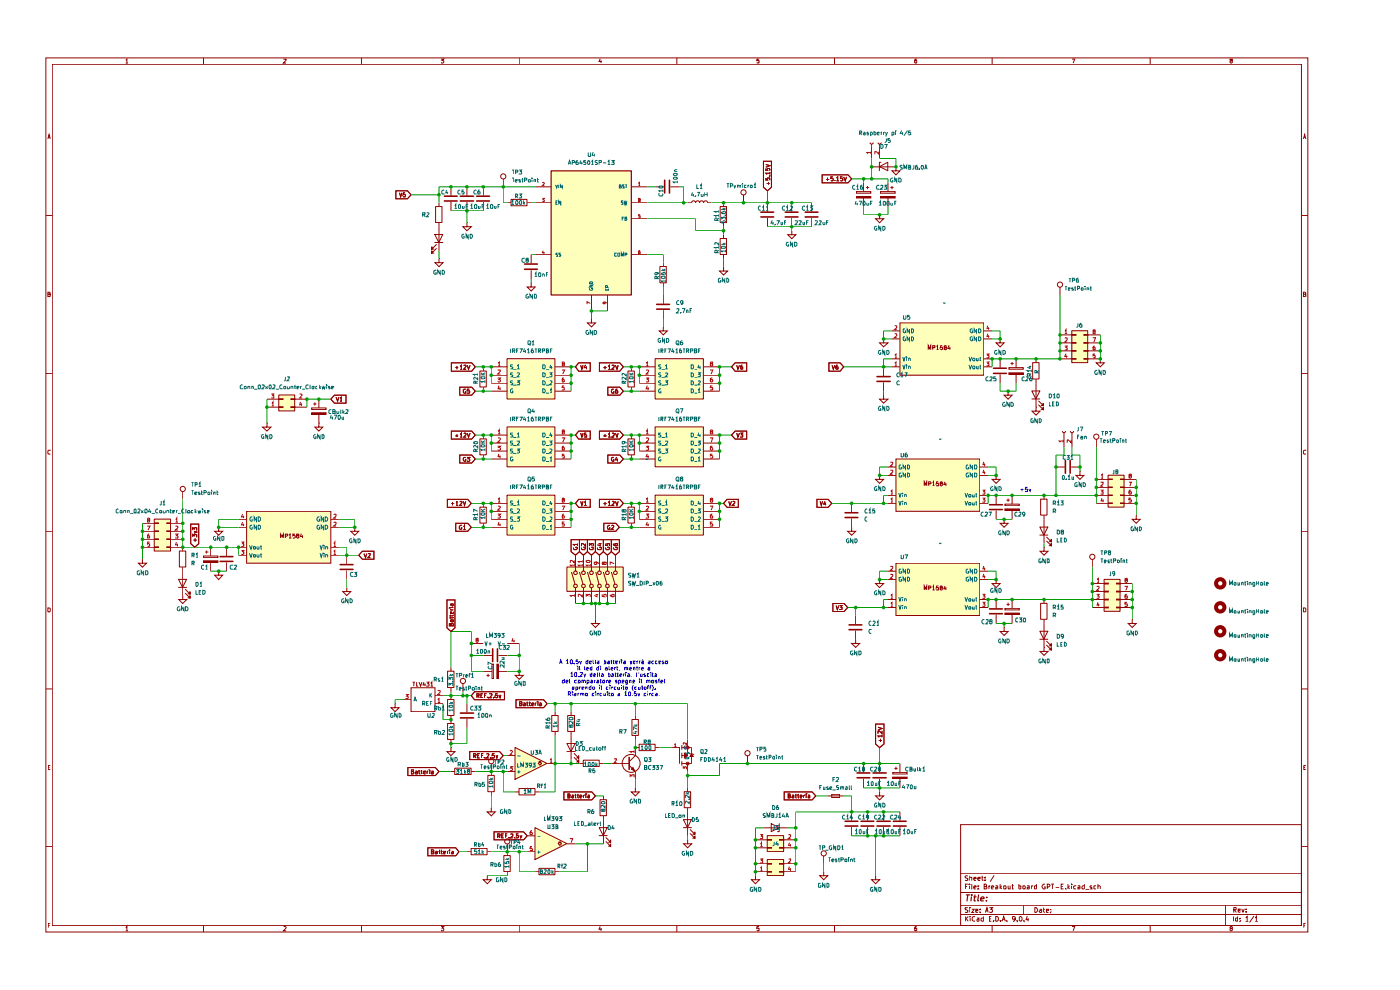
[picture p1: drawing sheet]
<svg xmlns="http://www.w3.org/2000/svg" width="297mm" height="210mm" viewBox="0 0 297 210" stroke-linecap="round" stroke-linejoin="round" font-family="sans-serif">
<g fill="none" stroke="#900000" stroke-width=".21">
<path d="M9.7 12.3h267.7v185.4h-267.7zM11.1 13.6h265v182.7h-265zM26.7 12.7l.2-.2v.9M26.7 13.4h.5M43.2 12.3v1.3M60.2 12.6l.4-.1 .1 .2-.6 .7h.6M76.7 12.3v1.3M93.6 12.5h.5l-.3 .3 .3 .2v.2l-.1 .2-.4-.1M110.1 12.3v1.3M127.3 12.5l-.2 .5h.6M127.5 12.8v.6M143.6 12.3v1.3"/>
<path d="M161 12.5h-.4l-.1 .4h.5v.4h-.5M177 12.3v1.3M194.5 12.5l-.4 .2v.6l.3 .1 .1-.5-.3-.1-.1 .2M210.5 12.3v1.3M227.4 12.5h.6l-.3 .9M244 12.3v1.3M261.1 12.9l-.2-.3 .5-.1v.2l-.5 .3 .2 .4 .3-.2-.1-.3M10.2 29.5l.2-1 .3 1M10.2 29.2h.4M276.5 29.5l.3-1 .2 1M276.6 29.2h.3M9.7 45.7h1.4"/>
<path d="M276.1 45.7h1.3M9.7 79.3h1.4M10.2 62.4h.4l.1-.2-.2-.2h-.3v.9l.5-.1v-.3l-.2-.1M276.1 79.3h1.3M276.5 62.4h.4l.1-.2-.1-.2h-.4v.9l.5-.1v-.3l-.1-.1M10.7 95.6l-.4-.1-.1 .2v.5l.2 .2 .3-.1M277 95.6l-.3-.1-.2 .2v.5l.3 .2 .2-.1M9.7 112.7h1.4M276.1 112.7h1.3M10.2 129h.3l.2 .1v.5l-.2 .2h-.3zM276.5 129h.4l.1 .1v.5l-.1 .2h-.4zM9.7 146.1h1.4"/>
<path d="M276.1 146.1h1.3M9.7 179.6h1.4M10.2 162.8h.3M10.7 162.4h-.5v.8h.5M203.8 174.9h72.3v21.4h-72.3zM276.1 179.6h1.3M276.6 162.8h.3M277 162.4h-.4v.8h.4M10.2 196.3h.4M10.7 195.8h-.5v1M26.7 196.8l.2-.3v.9M26.7 197.4h.5"/>
<path d="M43.2 196.3v1.4M60.2 196.6l.3-.1 .2 .3-.6 .6h.6M76.7 196.3v1.4M93.6 196.5h.5l-.3 .4 .3 .1v.3l-.1 .1h-.4M110.1 196.3v1.4M127.3 196.5l-.2 .6h.6M127.5 196.9v.5M143.6 196.3v1.4M161 196.5h-.4l-.1 .4h.5v.5h-.5M177 196.3v1.4M194.5 196.5l-.4 .3v.6h.3l.1-.5h-.3l-.1 .1M203.8 194h72.3"/>
<path d="M203.8 192h72.3M203.8 189.3h72.3M203.8 185.3h72.3M204.8 194.4v1M204.8 188h.3M205 194.8l.4 .6M205.3 192.5h-.5a.44 .44 0 0 0 .1 .5 .44 .44 0 0 0 .4 .1v.4h-.6M205.3 187.5h-.5v1.1M205.3 185.8h-.3l-.3 .1 .1 .3 .5 .2v.3h-.6M205.4 194.4l-.6 .6M205.6 187.5v.1M205.6 187.9v.7"/>
<path d="M205.7 192.5v.1M205.7 186.2l.5-.1v.7M205.7 185.8v1M205.7 192.9v.7M205.8 194.4v.1M205.8 194.7v.7M206.2 192.9h.5l-.5 .7h.5M206.2 187.5v1.1M206.6 188.2l.5-.1-.2-.2-.3 .1v.4l.1 .2h.3M206.6 186.4h.5l-.1-.3h-.3l-.1 .2v.3l.2 .2 .2-.1M206.8 194.5l-.2-.1-.4 .3v.5l.4 .2 .2-.1M207 193.2l.4-.1v-.2h-.4v.6h.4"/>
<path d="M207.3 194.7h.4v.7M207.4 186.4h.5v-.3h-.4l-.1 .2v.3l.2 .2 .3-.1M207.5 188.5v.1M207.5 188h.1M207.7 195l-.4 .1v.3l.4-.1M207.9 193.5v.1M207.9 192.9v.1M208.3 186.1h.3M208.4 185.8v.8l.2 .2M208.6 194.7h-.3l-.2 .2 .1 .4h.4M208.6 194.4v1M208.8 188h.3l.2-.1-.2-.4h-.3v1.1h.4l.2-.4-.3-.2"/>
<path d="M209 186.7v.1M209 186.1v.2M209 193.6l.4-1.1 .2 1.1M209.1 193.2h.4M209.8 187.9v.7M209.9 192.5h.7l-.4 .4a.34 .34 0 0 1 .4 .3 .34 .34 0 0 1-.3 .4l-.4-.1M209.9 194.9h.3M210.1 187.9l-.3 .1v.1M210.3 194.4h-.4v1h.4M210.3 188.2l.5-.1-.2-.2-.3 .1v.4l.1 .2h.3M210.5 196.3v1.4M210.7 195.3v.1"/>
<path d="M210.9 185.7l-.8 1.3M211.2 194.4a.52 .52 0 0 1 .6 .5 .52 .52 0 0 1-.6 .5zM211.2 188h.5v.6h-.5v-.4l.5-.1M212.2 187.5v1.1M212.3 195.3v.1M212.3 188.2l.2 .4M212.5 187.9l-.3 .4M212.6 195.4l.3-1 .4 1M212.7 195.1h.5M212.9 188h.5v.6l-.5-.1zM213.6 195.3v.1M213.9 187.9v.7l.4-.1"/>
<path d="M214.3 187.9v.7M214.6 187.9h.4M214.8 187.5v1.1h.2M215.4 194.8l-.1 .2h-.4l-.1-.5 .3-.1 .3 .2-.2 .7-.3 .1M215.8 195.3v.1M216.1 187.5v1.1h.4l.1-.6h-.5M216.2 194.6l.4-.2a.58 .58 0 0 1-.1 1l-.3-.2zM217 188h.4v.6l-.4-.1zM217.2 192v2M217.2 195.3v.1M217.9 194.3l-.2 .8h.6M217.9 188h.4v.6h-.4v-.4l.4-.1"/>
<path d="M218.1 194.7v.7M218.9 187.9v.7M219.1 187.9l-.2 .1v.1M219.5 192.5h.4l.2 .5-.3 .6h-.3zM219.9 187.5v1.1h-.4v-.6h.4M220.6 192.9l.4 .1v.6M221 193.1h-.4l-.1 .2 .1 .3 .4-.1M221.3 192.9h.4M221.4 192.5v.9l.3 .2M221.7 187.6l-.3-.1-.3 .5 .2 .6 .4-.1v-.4h-.2M222 193.2l.4-.1v-.2h-.4v.6h.4M222.2 188.1h.3l.3-.2-.1-.3-.5-.1v1.1"/>
<path d="M222.8 193.5v.1M222.8 192.9v.1M223 187.5h.6M223.3 187.5v1.1M223.9 188.2h.8M225.1 188h.4M225.6 187.5h-.5v1.1h.5M226.1 188.5v.1M226.6 187.5v1.1M226.6 188.2l.3 .4M226.9 187.9l-.3 .4M227.3 187.5v.1"/>
<path d="M227.3 187.9v.7M227.4 196.5h.6l-.3 .9M228.3 188l-.3-.1-.3 .2 .2 .5h.4M228.7 188h.4v.6h-.4v-.4l.4-.1M230 187.5v1.1h-.4v-.6h.4M230.3 188.6h.7M231.6 188l-.2-.1-.2 .1 .4 .3v.3h-.4M232.5 188h-.4v.5l.4 .1M232.9 188l.4-.1 .1 .1v.6M232.9 187.5v1.1M244 196.3v1.4M260 192v4.3"/>
<path d="M261.1 196.9l-.2-.2 .4-.2 .1 .3-.5 .3 .2 .3 .3-.1-.1-.4M261.7 194.4v1M261.7 193l.5-.1v-.4h-.5v1M261.9 193l.3 .5M262.5 194.7l-.4 .1v.5h.4M262.5 194.4v1M262.7 193.2l.4-.1v-.3h-.4v.6h.4M263.1 195.3v.1M263.1 194.7v.2M263.4 192.8l.3 .7 .2-.7M264.2 194.7l.4-.3v1M264.2 195.4h.6"/>
<path d="M264.4 193.3v.2M264.4 192.8v.1M266 194.3l-.9 1.4M266.3 194.7l.2-.3v1M266.3 195.4h.6M276.6 196.3h.3M277 195.8h-.4v1"/>
</g>
<path d="M205 189.8h.7M205.3 189.8l-.2 1.3M206.1 190.3l-.1 .8M206.2 189.8v.1M206.6 190.3h.5M206.8 189.8l-.1 1.3h.2M207.6 189.8l-.2 1.1v.2h.2M208.1 190.7l.7-.1-.2-.3-.5 .1-.1 .5 .1 .2h.5M209.3 191l-.1 .1M209.4 190.3l-.1 .1" fill="none" stroke="#900000" stroke-width=".25"/>
<g fill="#feffba">
<path d="M190.9 68.5h17.8v11.1h-17.8z"/>
<path d="M227.4 70.2h3.4v6.8h-3.4z"/>
<path d="M235.1 100.8h3.4v6.8h-3.4z"/>
<path d="M190.1 97.4h17.8v11.1h-17.8z"/>
<path d="M139 105.1h10.3v8.4h-10.3z"/>
<path d="M120.3 120.3h11.9v5.2h-11.9z"/>
<path d="M113.5 175.6l6.8 3.4-6.8 3.4z"/>
<path d="M107.6 105.1h10.2v8.4h-10.2z"/>
<path d="M109.3 158.6l6.8 3.4-6.8 3.4z"/>
<path d="M116.9 36.2h17v26.4h-17z"/>
<path d="M59.2 83.8h3.4v3.4h-3.4z"/>
<path d="M52.3 108.5h17.9v11h-17.9z"/>
<path d="M107.6 90.6h10.2v8.5h-10.2z"/>
<path d="M107.6 76.1h10.2v8.6h-10.2z"/>
<path d="M139 76.1h10.3v8.6h-10.3z"/>
<path d="M139 90.6h10.3v8.5h-10.3z"/>
<path d="M32.8 110.2h3.4v6.7h-3.4z"/>
<path d="M190.1 119.5h17.8v11.1h-17.8z"/>
<path d="M234.3 122.9h3.4v6.8h-3.4z"/>
<path d="M162.8 177.3h3.5v3.4h-3.5z"/>
<path d="M162.8 182.4h3.5v3.4h-3.5z"/>
</g>
<g fill="none" stroke="#900000" stroke-width=".34">
<path d="M161.4 45h2.7M161.4 46h2.7M166.6 45h2.7M166.6 46h2.7M170.8 45h2.7M170.8 46h2.7M181.7 41.8h3M186.8 41.8h3.1M186 79.9h2.8M210.8 78.1h2.7M210.8 79.2h2.7M214 79.3h3.1"/>
<path d="M186 80.9h2.8M226 97.7v2.7M227 97.7v2.7M179.3 108.8h2.7M179.3 109.8h2.7M209.9 107.1h2.7M209.9 108.1h2.7M213.2 108.1h3M97.7 151.3h2.8M97.7 152.3h2.8M105.6 140.9v3M133.5 160.7v2.5"/>
</g>
<g fill="none" stroke="#900000" stroke-width=".21">
<path d="M162 34.2h1.7v5.5l-.9 .8-.8-.8zM162.5 37.8v.4h.3v-.4h.4v.4M162.5 35.7v.5h.3v-.5h.4v.5M162.5 34.9l.8 .2-.8 .4M162.6 38.9h.7M163 38.6v.6M163.2 37.3h.1M163.3 36.8h-.8l.2 .2M163.3 36.5v.5M174.4 37.1h5.5l.8 .8-.8 .9h-5.5zM175.3 38h.6M175.6 37.7v.7"/>
<path d="M176.7 37.5h-.4v.4h.4l.1 .3-.2 .2-.3-.1M177.1 38.3v.1M177.5 37.8l.2-.3v.9M177.5 38.4h.5M178.7 37.5h-.4v.4h.4l.1 .3-.2 .2-.3-.1M179 37.5l.3 .9 .3-.9M183.2 38.8v1.8M183.7 39.8h.7M184.1 39.5v.6M184.6 30.2l.3 .4 .3-.4M184.9 30.6v3M184.9 35.4h5.2"/>
<path d="M186.3 30.2l.3 .4 .3-.4M186.6 35.4l1.7-1v1.8zM186.6 30.6v3M186.9 34.4h-.3v1.8M188.4 38.8v1.8M188.9 39.8h.7M189.2 39.5v.6M190.1 35.4v.8h.8l-.8 .9-.9-.9h.9M190.1 35.4h.1M145.9 43h.8l.3-.4 .5 .1 .1 .3 .3-.4 .4 .1 .1 .3 .3-.4 .5 .1 .1 .3 .1-.3 .4-.1 .3 .4h.9M152.8 50.6h1.3v3.4h-1.3zM152.8 43.8h1.3v3.4h-1.3z"/>
<path d="M153.5 56.6v.9h.8l-.8 .8-.9-.8h.9M153.5 56.6h.1M153.5 43v.9M153.5 47.2v.9M153.5 49.8v.8M153.5 54v.9M157.7 41.3v1.7M162.8 43v1.9M162.8 46.2v1.9M168 48.9v.9h.8l-.8 .8-.9-.8h.9M168 48.9h.1M168 43v1.9"/>
<path d="M168 46.2v1.9M172.2 43v1.9M172.2 46.2v1.9M181.7 40.6h3v.4h-3zM181.7 41.7h3v.3h-3zM183.2 42v1.9M186.6 45.6v.8h.8l-.8 .8-.8-.8h.8M186.6 45.6h.1M186.8 40.6h3.1v.4h-3.1zM186.8 41.7h3.1v.3h-3.1zM188.4 42v1.9M156 77h2.4v1.7h-2.4l-.8-.9z"/>
<path d="M156.3 77.5l.2 .8 .4-.8M157.5 77.5l-.4 .1v.6h.5l-.1-.4-.4 .1M175.8 77h2.4l.8 .8-.8 .9h-2.4zM176.5 77.5l.3 .8 .3-.8M177.7 77.5h-.2l-.2 .7 .2 .1 .3-.1-.1-.4-.4 .1M187.4 71.9v.8h1l-1 .9-.8-.9h.8M187.4 71.9h.1M187.4 77.8v2M189.2 70.2h1.7M189.2 71.9h1.7M189.2 76.1h1.7M189.2 77.8h1.7"/>
<path d="M190.9 68.5h17.8v11.1h-17.8zM196.9 74.2v-.9l.3 .6 .2-.6v.9M197.9 73.7h.4v-.4h-.4v.9M198.7 73.6l.2-.3v.9M198.7 74.2h.4M199.9 73.3h-.3l-.1 .4h.4l.1 .3-.2 .2-.3-.1M200.5 73.7l-.2-.3 .4-.1v.3l-.4 .1v.4l.2 .1 .2-.1v-.4M201.3 73.2l-.2 .7h.5M201.5 73.6v.6M208.7 70.2h1.8M208.7 71.9h1.8M208.7 76.1h1.8"/>
<path d="M208.7 77.8h1.8M212.2 71.9v.8h.8l-.8 .9-.9-.9h.9M212.2 71.9h.1M212.2 76.1v1.9M212.2 79.4v1.9M214 78h3.1v.3h-3.1zM214 79.1h3.1v.3h-3.1zM214.4 77.1h.6M214.7 76.8v.7M215.6 76.1v1.9M215.6 79.4v1.9M219.1 76.9h1.3v3.5h-1.3z"/>
<path d="M219.8 76.1v.9M224.9 76.1h2.5M224.9 71h2.5M224.9 72.7h2.5M224.9 74.4h2.5M224.9 60.9v1.7M227.4 70.2h3.4v6.7h-3.4zM227.4 71h.9v.1h-.9zM227.4 72.6h.9v.2h-.9zM227.4 74.3h.9v.2h-.9zM227.4 76h.9v.2h-.9zM229.9 71h.9v.1h-.9z"/>
<path d="M229.9 72.6h.9v.2h-.9zM229.9 74.3h.9v.2h-.9zM229.9 76h.9v.2h-.9zM230.8 76.1h2.6M230.8 71h2.6M230.8 72.7h2.6M230.8 74.4h2.6M233.4 76.1v.9h-.8l.8 .8 .9-.8h-.9M233.4 76.1h.1M128.9 96.5h2.6l.7 .9-.7 .8h-2.6zM130.2 97h-.3a.43 .43 0 0 0-.2 .5 .43 .43 0 0 0 .5 .3l-.1-.3M130.8 96.9l-.2 .6h.5"/>
<path d="M131 97.3v.6M156 91.4h2.4v1.7h-2.4l-.8-.8zM156.3 91.9l.2 .8 .4-.8M157.1 91.9h.5l-.3 .3 .3 .1v.3h-.5M187.4 83.8v.9h1l-1 .8-.8-.8h.8M187.4 83.8h.1M187.4 81.1v1.9M188.4 99.1h1.7M190.1 97.4h17.8v11.1h-17.8zM207.9 99.1h1.7M213.9 83v.8h.8l-.8 .9-.9-.9h.9M213.9 83h.1"/>
<path d="M218.9 82.9h1.7l-.9 1.7zM218.9 84.6h1.7M219.8 86.4v.8h.8l-.8 .9-.9-.9h.9M219.8 86.4h.1M219.8 80.4v6M220.3 85.9l1 1v-.5v.5h-.5M220.3 85l1 1v-.5v.5h-.5M224 99.1h1.9M225.4 91.4l.3 .4 .4-.4M225.7 91.8v3M227.1 91.4l.3 .4 .3-.4M227.2 99.1h1.9"/>
<path d="M227.4 91.8v3M229.1 99.9v.9h-.8l.8 .9 .8-.9h-.8M229.1 99.9h.1M232.6 93.1v1.7M121.2 114.5h1.7v2.5l-.8 .8-.9-.8zM121.7 116.2l.1 .4h.5l.2-.3-.1-.2h-.2v.2M122.1 117.8v3.4M122.5 115.5h-.8l.2 .2M122.5 115.3v.4M122.8 105.9h2.4v1.7h-2.4l-.7-.8zM122.9 114.5h1.7v2.5l-.8 .8-.9-.8zM123.2 106.3l.2 .9 .3-.9"/>
<path d="M123.4 116.2l.1 .4h.5l.2-.3-.1-.2h-.2v.2M123.8 117.8v3.4M123.9 106.6l.3-.3v.9M123.9 107.2h.6M124.2 115.3v.5l-.5-.5h-.3v.4M124.6 114.5h1.7v2.5l-.8 .8-.9-.8zM125 116.2l.2 .4h.5l.2-.3-.1-.2h-.2v.2M125 115.8v-.5l.4 .3v-.3h.4v.5M125.5 117.8v3.4M126.3 114.5h1.7v2.5l-.8 .8-.9-.8zM126.7 116.2l.2 .4h.5l.2-.2-.1-.3h-.3v.2M127 115.3h.6"/>
<path d="M127.2 105.9h4.3l.7 .9-.7 .8h-4.3zM127.2 117.8v3.4M127.3 115.2v.5l-.6-.1M128 114.5h1.7v2.5l-.8 .8-.9-.8zM128 106.9h.7M128.1 111h2.5l.8 .8-.8 .9h-2.5zM128.3 106.5v.7M128.4 115.3v.4h.5l-.1-.4h.5l-.1 .4M128.5 116.2l-.1 .1 .2 .3h.5l.2-.2-.1-.3h-.3v.2M128.9 117.8v3.4M129 106.6l.3-.3v.9M129 107.2h.5"/>
<path d="M129.4 111.5a.43 .43 0 0 0-.5 .3 .43 .43 0 0 0 .1 .5h.4v-.4h-.2M129.7 114.5h1.7v2.5l-.8 .8-.9-.8zM129.7 111.5l.3-.1 .2 .2-.5 .7h.5M129.9 106.4h.4v.3l-.5 .5h.5M130.1 115.3l.3 .4h.5l.1-.4h-.5v.4h.1M130.2 116.2l-.1 .1 .3 .3h.4l.2-.2-.1-.3h-.3v.2M130.6 106.3l.3 .9 .2-.9M130.6 117.8v3.4M133.2 107.6h1.4v3.4h-1.4zM133.9 106.8v.8M133.9 111v.8M135.6 106.8h3.4"/>
<path d="M135.6 108.5h3.4M135.6 110.2h3.4M135.6 111.8h3.4M139 105h10.2v8.5h-10.2zM149.3 106.8h3.3M149.3 108.5h3.3M149.3 110.2h3.3M149.3 111.8h3.3M154.3 105.9h2.3v1.7h-2.3l-.8-.8zM154.6 106.3l.2 .9 .4-.9M155.4 106.4h.5v.3l-.5 .5h.5M173.3 105.9h2.4l.7 .9-.7 .8h-2.4z"/>
<path d="M174 106.3l.2 .9 .3-.9M175 106.3l-.3 .6h.6M175.2 106.6v.6M180.7 111.8v.9h.8l-.8 .8-.9-.8h.9M180.7 111.8h.1M180.7 106.8v1.8M180.7 110v1.8M186.6 100.8v.9h.8l-.8 .8-.8-.8h.8M186.6 100.8h.1M188.4 105.1h1.7M188.4 106.8h1.7M188.4 100.8h1.7"/>
<path d="M196.1 103v-.8l.2 .6 .3-.6v.8M197 102.6h.4l.1-.2-.1-.2h-.4v.8M197.9 102.5l.1-.3v.8M197.9 103h.4M199 102.2h-.3l-.1 .4 .4-.1v.5h-.4M199.6 102.5l-.1-.2h.4l-.1 .2-.3 .1 .1 .4h.3v-.4l-.2-.1M200.5 102.2l-.3 .6h.5M200.7 102.5v.5M207.9 105.1h1.7M207.9 106.8h1.7M207.9 100.8h1.7M211.3 100.8v.9h.9l-.9 .8-.8-.8h.8"/>
<path d="M211.3 100.8h.1M211.3 105.1v1.8M211.3 108.3v1.9M213 110.2v.8h.9l-.9 .8-.8-.8h.8M213 110.2h.1M213.2 106.9h3v.4h-3zM213.2 108h3v.3h-3zM213.5 106.1h.7M213.9 105.8v.6M214.7 105.1v1.8M214.7 108.3v1.9M220.6 111.8h1.7l-.9 1.7z"/>
<path d="M220.6 113.5h1.7M220.8 105.9h1.3v3.4h-1.3zM221.5 105.1v.8M221.5 109.3v5.9M222 114.7l1 1v-.5v.5h-.5M222 113.9l1 1v-.5v.5h-.5M232.6 101.7h2.5M232.6 103.4h2.5M232.6 105.1h2.5M232.6 106.8h2.5M235.1 100.8h3.4v6.8h-3.4zM235.1 101.6h.9v.2h-.9z"/>
<path d="M235.1 103.3h.9v.2h-.9zM235.1 105h.9v.2h-.9zM235.1 106.7h.9v.2h-.9zM237.7 101.6h.8v.2h-.8zM237.7 103.3h.8v.2h-.8zM237.7 105h.8v.2h-.8zM237.7 106.7h.8v.2h-.8zM238.5 101.7h2.5M238.5 103.4h2.5M238.5 105.1h2.5M238.5 106.8h2.5M120.3 120.3h11.9v5.1h-11.9z"/>
<path d="M121.2 121.3l.8 2.7M122.1 124.6v3.4M122.9 121.3l.8 2.7M123.8 124.6v3.4M124.6 121.3l.8 2.7M125.5 124.6v3.4M126.3 131.4v.9h.9l-.9 .8-.8-.8h.8M126.3 131.4h.1M126.4 121.3l.7 2.7M127.2 124.6v3.4M128 121.3l.8 2.7M128.9 124.6v3.4"/>
<path d="M129.7 121.3l.8 2.7M130.6 124.6v3.4M83.8 149.3v.8h.9l-.9 .9-.8-.9h.8M83.8 149.3h.1M85.5 148.4h1.7M87.2 145.9h5.1v5.1h-5.1zM87.5 144.7h.5M87.8 144.7v.8M88.4 144.7v.8h.3M88.9 144.7l.3 .8 .3-.8M89.9 144.7l-.2 .6h.5M90.2 145v.5"/>
<path d="M90.5 144.7h.5l-.2 .3 .2 .1v.4h-.5M91.3 145l.3-.3v.8M91.3 145.5h.6M92.3 147.6h1.7M92.3 149.3h1.7M94.9 153.5h1.4v3.3h-1.4zM94.9 142.4h1.4v3.4h-1.4zM94.9 148.4h1.4v3.4h-1.4zM95.7 158.6v.8h.8l-.8 .9-.9-.9h.9M95.7 158.6h.1M95.7 141.6v.8M95.7 145.9v.8"/>
<path d="M95.7 147.6v.8M95.7 151.8v1.7M95.7 156.9v.8M98.2 145v1.7M99.1 149.3v1.8M99.1 152.5v1.9M100.7 146.7h6.3v1.7h-6.3l-.7-.8zM101.2 147.6h.4v-.4h-.4v.8M101.3 147.6l.4 .4M102 147.6h.3M102.4 147.2h-.4v.8h.4M102.5 142.4h1.9"/>
<path d="M102.8 147.6h.2M103.2 147.2h-.4v.8M103.2 143.3h.7M103.5 147.9v.1M103.5 142.9v.7M103.9 147.2h.4l.1 .1-.5 .7h.5M104.4 140.9h.3v3h-.3zM104.7 147.9v.1M105.4 140.9h.3v3h-.3zM105.6 147.2h-.4l-.1 .4 .4-.1 .1 .4h-.5M105.7 142.4h1.9M105.8 147.4l.3 .6 .2-.6"/>
<path d="M109.5 148.4h5.8l.8 .9-.8 .8h-5.8zM110.1 142.4v.9h.9l-.9 .8-.8-.8h.8M110.1 142.4h.1M110.2 149.3h.4l.1-.2v-.3h-.5v.9l.5-.1v-.2l-.1-.1M111.1 149.2l.2-.1 .2 .2v.4h-.4l.1-.3h.3M111.8 149.1h.3M111.8 148.8v.8l.3 .1M112.3 149.1h.3M112.3 148.8v.8l.3 .1M112.8 149.4h.4l-.1-.3-.3 .2v.3l.4 .1M113.5 149.1v.6M113.8 149.1l-.3 .2"/>
<path d="M114.1 148.8v.1M114.1 149.1v.6M114.5 149.2l.2-.1 .2 .2v.4h-.4v-.3h.4M117 151.8h1.4v3.4h-1.4zM117.8 151v.8M117.8 155.2v.8M120.4 151.8h1.5v3.4h-1.5zM121.2 151v.8M121.2 155.2v.8M134.1 152.6h1.3v3.4h-1.3zM134.8 151.8v.9M134.8 156v.9"/>
<path d="M86.5 162.8h5.9l.7 .9-.7 .8h-5.9zM87.3 163.7h.4v-.4h-.4v.9h.3l.2-.2-.2-.3M88.1 163.6l.5 .1v.5M88.6 163.8h-.5l.1 .4 .4-.1M88.8 163.6h.3M88.9 163.3v.7l.2 .2M89.3 163.6h.3M89.4 163.3v.7l.2 .2M89.8 163.8h.4v-.2l-.4 .1v.3l.2 .2 .2-.1M90.6 163.6v.6M90.8 163.6l-.2 .2M91.2 163.3v.1"/>
<path d="M91.2 163.6v.6M91.5 163.6l.4 .1v.5M91.9 163.8h-.4l.1 .4 .3-.1M95.7 163.7h.8M96.5 162.9h3.4v1.4h-3.4zM100 163.7h.8M104.2 162v1.7M131.4 162h2.1M133.5 162.4l1.3 1.3M134.8 160.3l-1.3 1.2"/>
<circle cx="157.7" cy="40.8" r=".55"/>
<circle cx="224.9" cy="60.4" r=".55"/>
<circle cx="232.6" cy="92.6" r=".55"/>
<circle cx="122.1" cy="124.3" r=".38"/>
<circle cx="122.1" cy="121.5" r=".38"/>
<circle cx="123.8" cy="124.3" r=".38"/>
<circle cx="123.8" cy="121.5" r=".38"/>
<circle cx="125.5" cy="124.3" r=".38"/>
<circle cx="125.5" cy="121.5" r=".38"/>
<circle cx="127.2" cy="121.5" r=".38"/>
<circle cx="127.2" cy="124.3" r=".38"/>
<circle cx="128.9" cy="124.3" r=".38"/>
<circle cx="128.9" cy="121.5" r=".38"/>
<circle cx="130.5" cy="121.5" r=".38"/>
<circle cx="130.5" cy="124.3" r=".38"/>
<circle cx="98.2" cy="144.4" r=".55"/>
<circle cx="104.2" cy="161.5" r=".55"/>
<circle cx="133.9" cy="161.9" r="1.91"/>
</g>
<g fill="none" stroke="#b80000" stroke-width=".21">
<path d="M184.7 32.3h-.8l.2 .3M184.7 32.2v.4M186.4 32.2v.5l-.5-.5h-.3l.1 .4M189.8 69.2l.4-.1v.4l-.5 .4h.5M189.8 70.9l.4-.1v.4l-.5 .4h.5M189.8 75.4l.3-.3v.9M189.8 77.1l.3-.3v.8M189.8 76h.4M189.8 77.6h.4M209.3 75.1h.5l-.3 .3h.3v.5h-.5M209.3 76.8h.5l-.3 .3 .3 .1v.4h-.5M209.5 69.1l-.1 .6h.5"/>
<path d="M209.5 70.8l-.1 .6h.5M209.7 69.4v.5M209.7 71.1v.5M225.9 70.2l.2-.3v.9M225.9 71.7h.5v.4l-.5 .5h.5M225.9 73.4h.5l-.3 .3h.3v.5h-.5M225.9 70.8h.5M226.1 75l-.2 .6h.6M226.3 75.4v.6M231.8 71.6h.6l-.3 1M232.1 70.4l-.2-.1v-.3l.3-.1 .1 .1v.3l-.4 .1v.4h.4v-.4h-.1M232.2 73.4l-.3 .2v.6h.4v-.5h-.2l-.2 .1"/>
<path d="M232.3 75.1h-.4v.3h.4v.5h-.4M189 98.1l.3-.1 .1 .4-.5 .5h.5M189 99.8l.3-.1 .1 .4-.5 .5h.5M208.7 98l-.2 .6h.5M208.7 99.7l-.2 .6h.5M208.9 98.3v.6M208.9 100v.6M225.5 93.6h-.8l.2 .2M225.5 93.3v.5M227.2 93.3v.6l-.6-.6-.2 .1 .1 .4M121.8 119.9h-.8l.2 .2M121.8 118.9v.5l-.5-.5-.3 .1 .1 .3"/>
<path d="M121.8 119.6v.5M123.5 119.9h-.8l.2 .2M123.5 119.1h-.8l.2 .2M123.5 118.9v.4M123.5 119.6v.5M124.4 119l.6-.1 .2 .2-.2 .2h-.5l-.1-.1zM125.2 119.9h-.8l.2 .2M125.2 119.6v.5M126.4 119.2l.2 .1v.3l-.5 .1v-.4l.1-.1 .7 .2v.2M128.1 119.4l.2-.2 .3 .1-.1 .4h-.3l-.1-.4-.2-.1-.1 .2v.3l.3-.1M130.3 119.6l-.9-.4v.6M137.1 105.9l.2-.2v.8"/>
<path d="M137.1 107.4h.5v.3l-.5 .5h.5M137.1 109.1h.5l-.3 .3 .3 .1v.3h-.5M137.1 106.5h.5M137.3 110.7l-.2 .6h.6M137.5 111.1v.5M150.6 107.4h.6l-.3 .8M150.9 106l-.2-.2 .3-.1 .2 .1-.1 .2-.4 .1v.3l.4 .1 .1-.3-.2-.2M151.1 109.1l-.4 .2v.5l.4 .1 .1-.3-.2-.2-.3 .2M151.1 110.7h-.4v.5l.3-.1 .2 .2-.1 .3-.4-.1M189 104.2l.2-.2v.8M189 105.9l.2-.2v.8M189 104.8h.4"/>
<path d="M189 106.5h.4M208.4 104h.6l-.3 .3 .3 .1v.3h-.6M208.4 105.7h.6l-.3 .3 .3 .1v.3h-.6M233.5 104h.5l-.2 .3h.2v.5l-.5-.1M233.6 100.8l.2-.2v.8M233.6 102.4l.4-.1v.3l-.5 .5h.5M233.6 101.4h.4M233.8 105.7l-.2 .6h.5M234 105.9v.6M239.5 102.3h.5l-.3 .8M239.7 100.9l-.2-.2 .4-.1v.3l-.4 .1v.4h.2l.3-.1-.1-.4M239.9 104l-.4 .1v.6l.4 .1v-.5h-.3l-.1 .2"/>
<path d="M239.9 105.7h-.4v.4l.4-.1 .1 .2-.1 .3-.4-.1M121.8 126.3h-.8l.2 .3M121.8 126.1v.5M123.5 126.1v.5l-.5-.5-.3 .1 .1 .4M124.4 126.6v-.5l.3 .2 .1-.2h.3v.5M126.3 126.2h.6M126.7 126v.6l-.6-.3M127.8 126.1v.4l.4 .1-.1-.4 .4-.1v.5M129.4 126.2l.4 .4h.3l.2-.1-.1-.4-.4 .1v.3l.2 .1M86.1 147.3h.5l-.3 .4h.2v.5l-.4-.1M92.9 148.4l.2-.2v.8M92.9 146.6h.5v.2l-.5 .5h.5"/>
<path d="M92.9 149h.5"/>
</g>
<g fill="none" stroke="#006665" stroke-width=".21">
<path d="M191.5 75.7l.3 .8 .2-.8M191.5 77.4l.3 .8 .2-.8M192 69.8h-.3l-.1 .1v.5l.2 .2 .3-.1v-.3h-.2M192 71.5h-.3l-.1 .1v.5l.2 .2 .3-.1v-.3h-.2M192.4 75.7v.1M192.4 77.4v.1M192.4 76v.5M192.4 77.6v.6M192.7 76h.2l.2 .1v.4M192.7 77.7l.2-.1 .2 .2v.4M192.7 76v.5M192.7 77.6v.6"/>
<path d="M192.9 69.8v.8l-.5-.8v.8M192.9 71.5v.8l-.5-.8v.8M193.4 69.8l.4 .1v.5l-.3 .2h-.1zM193.4 71.5l.4 .1v.5l-.3 .2h-.1zM205.6 75.7l.2 .8 .4-.8M205.6 77.4l.2 .8 .4-.8M206.3 69.8h-.3l-.2 .1v.5l.3 .2 .2-.1v-.3h-.1M206.3 71.5h-.3l-.2 .1v.5l.3 .2 .2-.1v-.3h-.1M206.3 76.1l.4-.1 .1 .4-.3 .1zM206.3 77.8l.4-.2 .1 .2v.4h-.4zM207.2 69.8v.8l-.5-.8v.8M207.2 71.5v.8l-.5-.8v.8"/>
<path d="M207.2 76v.5h.3M207.2 77.6v.6h.3M207.5 76v.5M207.5 77.6v.6M207.6 69.8h.3a.48 .48 0 0 1 .2 .5 .48 .48 0 0 1-.5 .3zM207.6 71.5h.3a.48 .48 0 0 1 .2 .5 .48 .48 0 0 1-.5 .3zM207.9 76h.2M207.9 77.6h.2M207.9 75.7v.8h.2M207.9 77.4v.8h.2M191.2 98.6l-.5 .1v.7l.5 .1 .1-.4h-.2M192.1 98.6v.9l-.5-.9v.9"/>
<path d="M192.5 98.6l.4 .2v.5l-.1 .2h-.3zM205.4 98.6l-.4 .2v.5l.1 .2 .4-.1v-.3h-.2M206.3 98.6v.9l-.5-.9v.9M206.8 98.6l.4 .1 .1 .4-.2 .4h-.3zM140.2 106.3h-.3l-.2 .1 .1 .3 .4 .2-.1 .2h-.4M140.2 108h-.3l-.2 .1 .1 .3 .4 .2-.1 .2h-.4M140.2 109.7l-.3-.1-.2 .2 .1 .3 .4 .2-.2 .3-.3-.1M140.2 111.4h-.3a.43 .43 0 0 0-.2 .5 .43 .43 0 0 0 .5 .3l-.1-.4M140.4 107.2h.6M140.4 108.9h.6M140.4 110.6h.6M141.1 106.5l.3-.2v.8"/>
<path d="M141.1 108h.5v.4l-.5 .4h.5M141.1 109.6h.5l-.2 .4 .2 .1v.4h-.5M141.1 107.1h.5M146.6 106.3a.49 .49 0 0 1 .5 .3 .49 .49 0 0 1-.1 .5h-.4zM146.6 108a.49 .49 0 0 1 .5 .3 .49 .49 0 0 1-.1 .5h-.4zM146.6 109.6a.47 .47 0 0 1 .5 .5 .47 .47 0 0 1-.5 .5zM146.6 111.4h.4a.48 .48 0 0 1 .1 .6 .48 .48 0 0 1-.5 .3zM147.3 107.2h.6M147.3 108.9h.6M147.3 110.6h.6M147.3 112.4h.6M148.1 108h.5l-.4 .3 .4 .2v.2h-.5"/>
<path d="M148.1 109.7l.3-.1 .2 .2-.5 .8h.5M148.1 111.6l.2-.2v.9M148.1 112.3h.5M148.2 106.3l-.1 .6h.5M148.5 106.6v.5M190.7 104.6l.2 .8 .3-.8M190.7 106.3l.2 .8 .3-.8M191.2 100.4h-.5v.7l.5 .1 .1-.4h-.2M191.5 104.6v.1M191.5 106.3h.1M191.5 104.9v.5M191.5 106.6v.5"/>
<path d="M191.8 105h.5v.4M191.8 106.7h.5v.4M191.8 104.9v.5M191.8 106.6v.5M192.1 100.3v.9l-.5-.9v.9M192.5 100.3l.4 .2v.5l-.1 .2h-.3zM204.7 104.6l.3 .8 .3-.8M204.7 106.3l.3 .8 .3-.8M205.4 100.4l-.2-.1-.2 .2v.5l.1 .2 .4-.1v-.3h-.2M205.6 104.9h.3v.5h-.3zM205.6 106.6h.3v.5h-.3zM206.3 100.3v.9l-.5-.9v.9"/>
<path d="M206.3 104.9v.5l.4-.1M206.3 106.6v.5l.4-.1M206.7 104.9v.5M206.7 106.6v.5M206.8 100.3a.47 .47 0 0 1 .4 .3 .47 .47 0 0 1-.1 .6h-.3zM207 104.9h.3M207 106.6h.3M207.1 104.6v.7l.2 .1M207.1 106.3v.7l.2 .1M87.8 148.8l.2-.9 .4 .9M87.9 148.5h.4M89.7 149.3h.3l.2-.4-.2-.1h-.3v.8"/>
<path d="M89.8 149.3l.4 .3M90.5 149.2h.3M90.9 148.8h-.4v.8h.4M91.2 147.1v.8M91.3 149.2h.2M91.3 147.4l.3 .5M91.6 147.1l-.4 .5M91.7 148.8h-.4v.8"/>
</g>
<path d="M133.9 163.2l.4-.4 .3 .7z" fill="#900000"/>
<path d="M134.8 158.6v1.7M144.1 158.5v3.4M144.6 158.1v.9M144.6 159.7v1M144.7 158.6h2M145.7 158.4h.4v.4h-.4zM145.9 158.6v1.7h-1.2M129.7 162h1.7M133.9 163.2l.4-.4 .3 .7zM134.8 163.7v1.7M144.6 161.5v.9M144.7 162h2" fill="none" stroke="#900000" stroke-width=".21"/>
<path d="M134.5 159.4h-.8l.2 .3M134.5 159.2v.5M130.3 161h.5l-.5 .8h.5M133.7 164.9v-.6l.3 .3 .1-.3h.4l-.1 .6" fill="none" stroke="#b80000" stroke-width=".21"/>
<path d="M145.2 159.8l.7 .5-.7 .5z" fill="#900000"/>
<path d="M145.2 159.8l.7 .5-.7 .5zM146.2 159.8l.2 .1h.7M146.7 158.6v1.3M145.7 161.8h.4v.4h-.4z" fill="none" stroke="#900000" stroke-width=".21"/>
<path d="M146.7 159.9l.4 .5h-.7z" fill="#900000"/>
<g fill="none" stroke="#900000" stroke-width=".21">
<path d="M95.7 39.6v1.9M99.1 39.6v1.9M102.5 39.6v1.9M106.8 37.9v1.7M113.5 39.6h3.4M133.9 39.6h3.4M139 39.6h1.9M142.2 39.6h2M162 34.2h1.7v5.5l-.9 .8-.8-.8zM162.5 37.8v.4h.3v-.4h.4v.4M162.5 35.7v.5h.3v-.5h.4v.5M162.5 34.9l.8 .2-.8 .4"/>
<path d="M162.6 38.9h.7M163 38.6v.6M163.2 37.3h.1M163.3 36.8h-.8l.2 .2M163.3 36.5v.5M174.4 37.1h5.5l.8 .8-.8 .9h-5.5zM175.3 38h.6M175.6 37.7v.7M176.7 37.5h-.4v.4h.4l.1 .3-.2 .2-.3-.1M177.1 38.3v.1M177.5 37.8l.2-.3v.9M177.5 38.4h.5"/>
<path d="M178.7 37.5h-.4v.4h.4l.1 .3-.2 .2-.3-.1M179 37.5l.3 .9 .3-.9M84 40.5h2.4l.8 .8-.8 .9h-2.4zM84.7 40.9l.3 .8 .3-.8M85.9 40.9h-.3l-.1 .4 .4-.1v.5h-.4M92.2 49.7h1.7l-.8 1.7zM92.2 51.4h1.7M92.4 43.8h1.4v3.4h-1.4zM92.6 52.7l-1 1v-.5v.5h.5M92.6 51.8l-1 1v-.5v.5h.5M93.1 54.9v.8h.9l-.9 .9-.8-.9h.8M93.1 54.9h.1"/>
<path d="M93.1 43v.9M93.1 47.2v6M95.7 42.8v1.9M99.1 47.2v.9h.9l-.9 .8-.9-.8h.9M99.1 47.2h.1M99.1 42.8v1.9M102.5 42.8v1.9M107.6 43h.9M108.4 42.3h3.4v1.4h-3.4zM111.8 43h.9M112.7 54v1.9M112.7 57.3v1.9"/>
<path d="M113.5 43h3.4M113.5 54h3.4M133.9 43h3.4M133.9 54h3.4M133.9 46.4h3.4M140 56.5h1.3v3.5h-1.3zM140.7 55.7v.9M95.8 77h4.3l.7 .8-.7 .9h-4.3zM96.6 78h.6M96.9 77.6v.7M97.6 77.7l.3-.2v.8M97.6 78.3h.4"/>
<path d="M98.4 77.6l.4-.1 .1 .1-.5 .7h.5M99.1 77.5l.3 .8 .3-.8M101.8 78.7h1.4v3.4h-1.4zM102.5 77.8v.9M104.2 77.8h3.4M104.2 79.6h3.4M107.6 76.1h10.1v8.5h-10.1zM112.7 60v.9h.8l-.8 .8-.9-.8h.9M112.7 60h.1M117.8 77.8h3.4M117.8 79.6h3.4M122.8 77h2.4v1.7h-2.4l-.7-.9z"/>
<path d="M123.2 77.5l.2 .8 .3-.8M124.2 77.4l-.3 .6h.6M124.4 77.7v.6M125.5 67.7v.8h.8l-.8 .8-.9-.8h.9M125.5 67.7h.1M125.5 62.6v3.4M127.2 77h4.3l.7 .8-.7 .9h-4.3zM128 78h.7M128.3 77.6v.7M128.9 62.6v3.4M129 77.7l.3-.2v.8M129 78.3h.5"/>
<path d="M129.9 77.6l.3-.1 .1 .3-.5 .5h.5M130.6 77.5l.3 .8 .2-.8M133.2 78.7h1.4v3.4h-1.4zM133.9 77.8v.9M135.6 77.8h3.4M135.6 79.6h3.4M139 76.1h10.2v8.5h-10.2zM140.7 69.3v.9h.9l-.9 .8-.8-.8h.8M140.7 69.3h.1M140.7 60v.9M140.7 62.6v1.8M140.7 65.8v1.9"/>
<path d="M149.3 77.8h3.3M149.3 79.6h3.3M156 77h2.4v1.7h-2.4l-.8-.9zM156.3 77.5l.2 .8 .4-.8M157.5 77.5l-.4 .1v.6h.5l-.1-.4-.4 .1M175.8 77h2.4l.8 .8-.8 .9h-2.4zM176.5 77.5l.3 .8 .3-.8M177.7 77.5h-.2l-.2 .7 .2 .1 .3-.1-.1-.4-.4 .1M56.6 89.8v.8h.9l-.9 .8-.9-.8h.9M56.6 89.8h.1M56.6 84.7h2.6M56.6 86.4h2.6"/>
<path d="M59.1 83.8h3.4v3.4h-3.4zM59.2 84.6h.8v.2h-.8zM59.2 86.3h.8v.1h-.8zM61.7 84.6h.9v.2h-.9zM61.7 86.3h.9v.1h-.9zM62.6 84.7h2.5M62.6 86.4h2.5M66.1 86.5h3.1v.4h-3.1zM66.1 87.6h3.1v.3h-3.1zM66.5 85.7h.6M66.8 85.3v.7M67.6 89.8v.8h.9l-.9 .8-.8-.8h.8"/>
<path d="M67.6 89.8h.1M67.6 84.7v1.8M67.6 87.9v1.9M70.9 83.8h2.5v1.7h-2.5l-.7-.8zM71.3 84.2l.3 .9 .3-.9M72.1 84.5l.3-.3v.9M72.1 85.1h.5M95.8 91.4h4.3l.7 .9-.7 .8h-4.3zM96.6 92.5h.6M96.9 92.1v.6M97.5 96.5h2.6l.7 .9-.7 .8h-2.6zM97.5 82.1h2.6l.7 .9-.7 .8h-2.6z"/>
<path d="M97.6 92.1l.3-.2v.8M97.6 92.7h.4M98.4 92l.3-.1 .2 .1-.5 .7h.5M98.8 97h-.3l-.2 .2v.4l.2 .3 .3-.1v-.3h-.2M98.8 82.6h-.3l-.2 .1v.5l.2 .2h.3v-.3h-.2M99.1 97h.5l-.3 .3 .3 .2v.2l-.1 .2-.4-.1M99.1 91.9l.3 .8 .3-.8M99.6 82.6h-.5v.4l.5-.1v.5l-.5-.1M101.8 93.1h1.4v3.4h-1.4zM102.5 82.1v.9M102.5 92.3v.8M102.5 96.5v.9"/>
<path d="M104.2 92.3h3.4M104.2 94h3.4M104.2 95.7h3.4M104.2 97.4h3.4M104.2 81.3h3.4M104.2 83h3.4M107.6 90.6h10.1v8.4h-10.1zM117.8 92.3h3.4M117.8 94h3.4M117.8 95.7h3.4M117.8 97.4h3.4M117.8 81.3h3.4"/>
<path d="M117.8 83h3.4M122.8 91.4h2.4v1.7h-2.4l-.7-.8zM123.2 91.9l.2 .8 .3-.8M124.4 91.9h-.4l-.1 .4 .4-.1 .2 .4h-.6M127.2 91.4h4.3l.7 .9-.7 .8h-4.3zM128 92.5h.7M128.3 92.1v.6M128.9 82.1h2.6l.7 .9-.7 .8h-2.6zM128.9 96.5h2.6l.7 .9-.7 .8h-2.6zM129 92.1l.3-.2v.8M129 92.7h.5M129.9 92h.4v.3l-.5 .4h.5"/>
<path d="M130.2 82.6h-.3l-.2 .3 .2 .5h.3l-.1-.3M130.2 97h-.3a.43 .43 0 0 0-.2 .5 .43 .43 0 0 0 .5 .3l-.1-.3M130.6 91.9l.3 .8 .2-.8M130.8 96.9l-.2 .6h.5M131 82.6h-.3l-.1 .6v.2l.5-.1-.1-.4h-.4v.2M131 97.3v.6M133.2 93.1h1.4v3.4h-1.4zM133.9 82.1v.9M133.9 92.3v.8M133.9 96.5v.9M135.6 92.3h3.4M135.6 94h3.4"/>
<path d="M135.6 95.7h3.4M135.6 97.4h3.4M135.6 81.3h3.4M135.6 83h3.4M139 90.6h10.2v8.4h-10.2zM149.3 92.3h3.3M149.3 94h3.3M149.3 95.7h3.3M149.3 97.4h3.3M149.3 81.3h3.3M149.3 83h3.3M156 91.4h2.4v1.7h-2.4l-.8-.8z"/>
<path d="M156.3 91.9l.2 .8 .4-.8M157.1 91.9h.5l-.3 .3 .3 .1v.3h-.5M30.2 118.6v.9h.9l-.9 .8-.8-.8h.8M30.2 118.6h.1M30.2 116.1h2.6M30.2 111h2.6M30.2 112.7h2.6M30.2 114.4h2.6M32.7 110.1h3.5v6.8h-3.5zM32.8 110.9h.8v.2h-.8zM32.8 112.6h.8v.2h-.8zM32.8 114.3h.8v.2h-.8z"/>
<path d="M32.8 116h.8v.2h-.8zM35.4 110.9h.8v.2h-.8zM35.4 112.6h.8v.2h-.8zM35.4 114.3h.8v.2h-.8zM35.4 116h.8v.2h-.8zM36.2 116.1h2.6v.8M36.2 111h2.6M36.2 112.7h2.6M36.2 114.4h2.6M38.1 116.9h1.3v3.4h-1.3zM38.8 104.2v1.7M40.5 111.2h1.7v4.1l-.9 .8-.8-.8z"/>
<path d="M40.9 113.9v-.5l.3 .2 .2-.2 .3 .1v.4M40.9 112.4v-.5l.3 .3 .1-.3h.4v.5M41.1 114.6h.6M41.1 112.7l.6 .2-.6 .2M41.4 114.2v.7M43.2 117.9h3v.4h-3zM43.2 119h3v.3h-3zM43.5 117.1h.7M43.9 116.8v.6M44.7 116.1v1.8M44.7 119.3v1.9M46.4 111.8v.9h.8l-.8 .8-.9-.8h.9"/>
<path d="M46.4 111.8h.1M48.1 116.1v1.8M48.1 119.3v1.9M50.6 110.2h1.7M50.6 111.8h1.7M50.6 116.1h1.7M50.6 117.8h1.7M52.3 108.5h17.9v11h-17.9zM59.5 114.1v-.8l.4 .6 .2-.6v.8M60.5 113.7h.4l.1-.2v-.2h-.5v.8M61.3 113.5l.2-.2v.8M61.3 114.1h.5"/>
<path d="M62.6 113.3h-.5v.3l.4-.1 .1 .5-.1 .1h-.4M63.1 113.6l-.2-.1 .1-.2 .4 .1v.1l-.4 .1-.1 .2 .2 .3h.3v-.4l-.2-.1M63.9 113.2l-.2 .6h.6M64.2 113.5v.6M70.2 110.2h1.7M70.2 111.8h1.7M70.2 116.1h1.7M70.2 117.8h1.7M73.6 117.8v1.8M75.3 111.8v.9h.8l-.8 .8-.9-.8h.9M75.3 111.8h.1M76.9 116.9h2.4v1.7h-2.4l-.8-.8z"/>
<path d="M77.2 117.4l.3 .9 .3-.9M78.1 117.4l.5 .1-.5 .8h.5M94.9 105.9h4.3l.8 .9-.8 .8h-4.3zM95.8 106.9h.5M96 106.5v.7M96.7 111h2.5l.8 .8-.8 .9h-2.5zM96.8 106.6l.1-.3v.9M96.8 107.2h.4M97.5 106.4l.4-.1 .1 .2-.5 .7h.5M97.9 111.5l-.2-.1-.3 .3v.4l.2 .2 .4-.1v-.3h-.2M98.3 111.7l.2-.3v.9M98.3 106.3l.2 .9 .3-.9"/>
<path d="M98.3 112.3h.5M101.8 107.6h1.4v3.4h-1.4zM102.5 106.8v.8M102.5 111v.8M104.2 106.8h3.4M104.2 108.5h3.4M104.2 110.2h3.4M104.2 111.8h3.4M107.6 105h10.1v8.5h-10.1zM117.8 106.8h3.4M117.8 108.5h3.4M117.8 110.2h3.4"/>
<path d="M117.8 111.8h3.4M121.2 114.5h1.7v2.5l-.8 .8-.9-.8zM121.7 116.2l.1 .4h.5l.2-.3-.1-.2h-.2v.2M122.5 115.5h-.8l.2 .2M122.5 115.3v.4M122.8 105.9h2.4v1.7h-2.4l-.7-.8zM122.9 114.5h1.7v2.5l-.8 .8-.9-.8zM123.2 106.3l.2 .9 .3-.9M123.4 116.2l.1 .4h.5l.2-.3-.1-.2h-.2v.2M123.9 106.6l.3-.3v.9M123.9 107.2h.6M124.2 115.3v.5l-.5-.5h-.3v.4"/>
<path d="M124.6 114.5h1.7v2.5l-.8 .8-.9-.8zM125 116.2l.2 .4h.5l.2-.3-.1-.2h-.2v.2M125 115.8v-.5l.4 .3v-.3h.4v.5M126.3 114.5h1.7v2.5l-.8 .8-.9-.8zM126.7 116.2l.2 .4h.5l.2-.2-.1-.3h-.3v.2M127 115.3h.6M127.2 105.9h4.3l.7 .9-.7 .8h-4.3zM127.3 115.2v.5l-.6-.1M128 114.5h1.7v2.5l-.8 .8-.9-.8zM128 106.9h.7M128.1 111h2.5l.8 .8-.8 .9h-2.5zM128.3 106.5v.7"/>
<path d="M128.4 115.3v.4h.5l-.1-.4h.5l-.1 .4M128.5 116.2l-.1 .1 .2 .3h.5l.2-.2-.1-.3h-.3v.2M129 106.6l.3-.3v.9M129 107.2h.5M129.4 111.5a.43 .43 0 0 0-.5 .3 .43 .43 0 0 0 .1 .5h.4v-.4h-.2M129.7 114.5h1.7v2.5l-.8 .8-.9-.8zM129.7 111.5l.3-.1 .2 .2-.5 .7h.5M129.9 106.4h.4v.3l-.5 .5h.5M130.1 115.3l.3 .4h.5l.1-.4h-.5v.4h.1M130.2 116.2l-.1 .1 .3 .3h.4l.2-.2-.1-.3h-.3v.2M130.6 106.3l.3 .9 .2-.9M154.3 105.9h2.3v1.7h-2.3l-.8-.8z"/>
<path d="M154.6 106.3l.2 .9 .4-.9M155.4 106.4h.5v.3l-.5 .5h.5M173.3 105.9h2.4l.7 .9-.7 .8h-2.4zM174 106.3l.2 .9 .3-.9M175 106.3l-.3 .6h.6M175.2 106.6v.6M190.1 119.5h17.8v11.1h-17.8zM221.5 116.1v.8h.8l-.8 .9-.9-.9h.9M221.5 116.1h.1M231.7 118.6v1.7M241 109.3v.9h.9l-.9 .8-.8-.8h.8M241 109.3h.1"/>
<path d="M37.9 122.9h1.7l-.9 1.7zM37.9 124.6h1.7M38.8 126.3v.9h.8l-.8 .8-.9-.8h.9M38.8 126.3h.1M38.8 120.3v6M39.3 125.8l1 1v-.5v.5h-.5M39.3 125l1 1v-.5v.5h-.5M46.4 121.2v.8h.8l-.8 .9-.9-.9h.9M46.4 121.2h.1M73.6 124.6v.9h.8l-.8 .8-.9-.8h.9M73.6 124.6h.1M73.6 121v1.9"/>
<path d="M94.8 127.3h1.7v5.9l-.8 .7-.9-.7zM95.3 128.9h.1M95.6 129.1l.2 .3M95.6 130.4v.3M95.6 130.9v.3M95.6 129.4h.6M95.6 128.9h.6M95.7 132.4l.1-.1h.3l.1 .1v.4h-.9l.1-.5h.3v.5M95.8 131.5v.4l.4-.1-.1-.3M95.8 128.1l.1 .4 .3-.1-.1-.3M96.1 129.8v.3h-.5v-.3h.2v.3M96.2 131.5h-.5l-.1 .4"/>
<path d="M96.2 130.9l-.1 .2h-.8M96.2 130.4l-.2 .2h-.7M96.2 128.1h-.5l-.1 .3M100 136.5h2.5M102.5 139h1.9M105.7 139h1.9M107.6 136.5h2.5M176.7 128h2.4l.7 .9-.7 .8h-2.4zM177.4 128.4l.2 .9 .4-.9M178.1 128.4h.5l-.2 .4 .2 .1v.3h-.5M181.5 135.6v.9h.9l-.9 .8-.8-.8h.8M181.5 135.6h.1"/>
<path d="M181.5 130.6v1.8M181.5 133.8v1.8M186.6 122.9v.9h.8l-.8 .8-.8-.8h.8M186.6 122.9h.1M188.4 128.9h1.7M188.4 121.2h1.7M188.4 122.9h1.7M188.4 127.2h1.7M196.1 125.1v-.8l.2 .6 .3-.6v.8M197 124.7h.4l.1-.2-.1-.2h-.4v.8M197.9 124.5l.1-.2v.8M197.9 125.1h.4"/>
<path d="M199 124.3h-.3l-.1 .4 .4-.1v.5h-.4M199.6 124.6l-.1-.2h.4l-.1 .2-.3 .1 .1 .4h.3v-.4l-.2-.1M200.5 124.3l-.3 .6h.5M200.7 124.5v.6M207.9 128.9h1.7M207.9 121.2h1.7M207.9 122.9h1.7M207.9 127.2h1.7M211.3 122.9v.9h.9l-.9 .8-.8-.8h.8M211.3 122.9h.1M211.3 127.2v1.8M211.3 130.4v1.9"/>
<path d="M213 133.1v.8h.9l-.9 .9-.8-.9h.8M213 133.1h.1M213.2 129h3v.4h-3zM213.2 130.1h3v.3h-3zM213.5 128.2h.7M213.9 127.9v.6M214.7 127.2v1.8M214.7 130.4v1.9M220.6 133.9h1.7l-.9 1.7zM220.6 135.6h1.7M220.8 128h1.3v3.4h-1.3zM221.5 137.3v.9h.8l-.8 .8-.9-.8h.9"/>
<path d="M221.5 137.3h.1M221.5 127.2v.8M221.5 131.4v5.9M222 136.8l1 1v-.5v.5h-.5M222 136l1 1v-.5v.5h-.5M231.7 128.9h2.6M231.7 127.2h2.6M231.7 123.8h2.6M231.7 125.5h2.6M234.2 122.9h3.4v6.8h-3.4zM234.3 123.7h.8v.2h-.8zM234.3 125.4h.8v.2h-.8z"/>
<path d="M234.3 127.1h.8v.2h-.8zM234.3 128.8h.8v.2h-.8zM236.8 123.7h.9v.2h-.9zM236.8 125.4h.9v.2h-.9zM236.8 127.1h.9v.2h-.9zM236.8 128.8h.9v.2h-.9zM237.7 128.9h2.5M237.7 127.2h2.5M237.7 123.8h2.5M237.7 125.5h2.5M240.2 131.4v.9h.8l-.8 .8-.9-.8h.9M240.2 131.4h.1"/>
<path d="M99.6 159.4h6.4l.8 .9-.8 .8h-6.4zM100.7 146.7h6.3v1.7h-6.3l-.7-.8zM101.2 147.6h.4v-.4h-.4v.8M101.3 147.6l.4 .4M101.8 159.9h-.5v.9h.5M102 147.6h.3M102.4 147.2h-.4v.8h.4M102.5 159.9h-.4v.9M102.8 147.6h.2M103.2 159.9h.3l.2 .1-.5 .8h.5M103.2 147.2h-.4v.8M103.5 147.9v.1"/>
<path d="M103.9 147.2h.4l.1 .1-.5 .7h.5M104.7 147.9v.1M104.9 159.9h-.4l-.1 .4h.5v.4h-.5M105.6 147.2h-.4l-.1 .4 .4-.1 .1 .4h-.5M105.8 147.4l.3 .6 .2-.6M109.3 158.5l6.7 3.4-6.7 3.4zM109.5 148.4h5.8l.8 .9-.8 .8h-5.8zM110.2 149.3h.4l.1-.2v-.3h-.5v.9l.5-.1v-.2l-.1-.1M111.1 149.2l.2-.1 .2 .2v.4h-.4l.1-.3h.3M111.8 149.1h.3M111.8 148.8v.8l.3 .1M112.3 149.1h.3"/>
<path d="M112.3 148.8v.8l.3 .1M112.8 149.4h.4l-.1-.3-.3 .2v.3l.4 .1M113.5 149.1v.6M113.8 149.1l-.3 .2M114.1 148.8v.1M114.1 149.1v.6M114.5 149.2l.2-.1 .2 .2v.4h-.4v-.3h.4M120.3 157.7h1.7l-.9 1.7zM120.3 159.4h1.7M121.2 156v5.1M121.7 159.8l1.1 1v-.5v.5h-.5M134.8 158.6h.8"/>
<path d="M135.6 157.9h3.4v1.3h-3.4zM139 158.6h.9M142.4 158.6h1.8M145.9 156.9v1.7M146.7 159.9l.4 .5h-.7zM146.7 159.9v2.1M147.1 159.9l.1 .2M185.8 153.6h1.7v4.2l-.9 .8-.8-.8zM186.3 154.3l.8 .2-.8 .4M186.4 157.1h.7M186.8 156.7v.7M187.1 156.1h-.8l.2 .3"/>
<path d="M187.1 155v.6l-.6-.6-.2 .1v.4M187.1 155.9v.5M86.5 162.8h5.9l.7 .9-.7 .8h-5.9zM87.3 163.7h.4v-.4h-.4v.9h.3l.2-.2-.2-.3M88.1 163.6l.5 .1v.5M88.6 163.8h-.5l.1 .4 .4-.1M88.8 163.6h.3M88.9 163.3v.7l.2 .2M89.3 163.6h.3M89.4 163.3v.7l.2 .2M89.8 163.8h.4v-.2l-.4 .1v.3l.2 .2 .2-.1M90.6 163.6v.6"/>
<path d="M90.8 179.8h5.9l.7 .9-.7 .8h-5.9zM90.8 163.6l-.2 .2M91.2 163.3v.1M91.2 163.6v.6M91.5 163.6l.4 .1v.5M91.9 163.8h-.4l.1 .4 .3-.1M99.9 180h3.4v1.3h-3.4zM100.5 160.4h.3l.2-.4-.2-.1h-.3v.9M100.7 160.4l.3 .4M101.3 160.3h.3M102.1 160.3h.3M102.9 160.7v.1"/>
<path d="M103.5 164.5h1.4v3.4h-1.4zM104 160.7v.1M104.2 171.4v.8h.9l-.9 .9-.8-.9h.8M104.2 171.4h.1M104.2 163.7v.8M104.2 168v.8M104.8 176.5h6.3l.7 .8-.7 .8h-6.3zM105.2 160.2l.2 .6 .2-.6M105.6 177.4l.5-.1v-.3l-.5-.1v.8M105.8 177.4l.3 .3M106.4 177.3h.4M106.8 176.9h-.4v.8h.4"/>
<path d="M107.2 177.3h.3M107.6 176.9h-.4v.8M107.6 179v2.5M107.6 163.7h1.7M107.6 160.3h1.7M107.9 177.6v.1M108.3 177h.5v.3l-.5 .4h.5M109.1 177.6v.1M109.3 168h.8M110 176.9h-.4v.4h.4l-.1 .4-.3-.1M110.1 167.3h3.4v1.3h-3.4zM110.3 177.2l.2 .5 .2-.5"/>
<path d="M111.8 177.3h1.7M113.5 175.6l6.8 3.3-6.8 3.4zM113.5 168h.9M114.2 161.6h.3l-.3 .4 .3 .3 .4-.3-.4-.4h.4M116.1 162h1.7M118.4 178.7h.4l-.4 .3 .4 .3 .3-.3-.3-.3h.3M119.6 168h6l.7 .8-.7 .9h-6zM120.3 179h1.8M120.5 168.8l.4-.1v-.2l-.4-.1v.9h.3l.1-.5h-.2M121.3 168.7h.4v.6M121.7 168.9l-.5 .2 .2 .2 .3-.1M121.7 160.6l1.1 1v-.5v.5h-.5"/>
<path d="M121.9 168.7h.4M122.1 168.4v.8l.2 .1M122.4 168.7h.4M122.6 168.4v.8l.2 .1M122.9 162h.9M123 169l.4-.1-.1-.2h-.3v.5h.4M123.7 161.3h3.4v1.3h-3.4zM123.8 168.7v.6M124 168.7l-.2 .1M124.3 168.4v.1M124.3 168.7v.6M124.7 168.7h.3v.6"/>
<path d="M125 168.9l-.4 .2 .2 .2 .2-.1M127.1 175.6h1.7l-.8 1.7zM127.1 177.3h1.7M127.2 162h.8M127.3 169.6h1.3v3.4h-1.3zM128 168.8v.9M128 173.1v5.9M128.5 178.5l1 1v-.5v.5h-.5M128.5 177.6l1 1.1v-.6v.6h-.5M134.8 167.1v.9h.8l-.8 .8-.9-.8h.9M134.8 167.1h.1M145 173.9h1.7l-.9 1.7z"/>
<path d="M145 175.6h1.7M145.2 167.9h1.3v3.4h-1.3zM145.9 178.1v.9h.8l-.8 .8-.9-.8h.9M145.9 178.1h.1M145.9 162v1.7M145.9 167.1v.9M145.9 171.4v5.9M146.4 176.8l1 1v-.5v.5h-.5M146.4 175.9l1 1.1v-.5v.5h-.5M158.6 160.3v1.7M160.3 179.8h2.5M160.3 178.1h2.5"/>
<path d="M162 175.6h5.1M162.8 177.3h3.4v3.3h-3.4zM162.8 179.8h.9v.1h-.9zM162.8 178.1h.9v.1h-.9zM163.6 174.7l1.7 .9-1.7 .8zM165.3 174.7v1.7h-.3M165.3 179.8h1v.1h-1zM165.3 178.1h1v.1h-1zM166.3 179.8h2.5M166.3 178.1h2.5M166.4 168h5.9l.8 .8-.8 .9h-5.9zM167.2 168.8l.4-.1v-.2l-.4-.1v.9h.3l.2-.3-.2-.2"/>
<path d="M168.1 168.7h.3v.6M168.4 168.9l-.4 .2 .1 .2 .3-.1M168.7 168.7h.3M168.8 168.4v.8l.2 .1M169.2 168.7h.3M169.3 168.4v.8l.2 .1M169.8 169l.4-.1-.2-.2h-.2v.5h.3M170.5 168.7v.6M170.8 168.7l-.3 .1M171 168.4v.1M171 168.7v.6M171.4 168.7h.4v.6"/>
<path d="M171.8 168.9l-.4 .1 .1 .3 .3-.1M175.6 168.8h3.4M176.4 168.5h1.7v.7h-1.7zM180.7 172.2v1.9M180.7 175.4v1.9M183.2 162v1.8M183.2 165.2v1.9M184.1 172.2v1.9M184.1 175.4v1.9M186.6 168v.8h.8l-.8 .9-.8-.9h.8M186.6 168h.1M186.6 162v1.8"/>
<path d="M186.6 165.2v1.9M187.4 172.2v1.9M187.4 175.4v1.9M189.4 163.8h3v.4h-3zM189.4 164.9h3v.3h-3zM189.7 163h.7M190.1 162.6v.7M190.9 162v1.8M190.9 165.2v1.9M190.9 172.2v1.9M190.9 175.4v1.9M91.5 180.7h.4l.1-.3-.1-.1h-.4v.8h.4l.1-.3-.1-.1"/>
<path d="M92.4 180.6l.4 .1v.4h-.4v-.2l.4-.1M93 180.6h.4M93.2 180.3v.8h.2M93.6 180.6h.3M93.6 180.3v.7l.3 .1M94.1 180.9l.4-.1v-.2h-.4v.5h.4M94.9 180.6v.5M95.1 180.6l-.2 .2M95.4 180.3h.1M95.4 180.6v.5M95.8 180.6l.4 .1v.4h-.4v-.2l.4-.1M99.1 180.7h.9"/>
<path d="M103.4 185.8v.8h.8l-.8 .9-.9-.9h.9M103.4 185.8h.1M103.4 180.7h.8M106.9 181.5h1.3v3.4h-1.3zM107.6 184.9v.9M111.8 180.7h1.7M113.5 184.9h.9M114.3 184.2h3.4v1.4h-3.4zM117.8 184.9h.8M160.3 185.8v.8h.8l-.8 .9-.9-.9h.9M160.3 185.8h.1M160.3 184.9h2.5"/>
<path d="M160.3 183.2h2.5M162.8 182.3h3.4v3.4h-3.4zM162.8 183.1h.9v.2h-.9zM162.8 184.8h.9v.2h-.9zM165.3 183.1h1v.2h-1zM165.3 184.8h1v.2h-1zM166.3 184.9h2.5M166.3 183.2h2.5M174.7 184.9v.9h.9l-.9 .8-.8-.8h.8M174.7 184.9h.1M174.7 181.5v1.7M185.8 185.8v.8h.8l-.8 .9-.9-.9h.9"/>
<path d="M185.8 185.8h.1"/>
<circle cx="106.8" cy="37.4" r=".55"/>
<circle cx="38.8" cy="103.7" r=".55"/>
<circle cx="231.7" cy="118.1" r=".55"/>
<circle cx="158.6" cy="159.8" r=".55"/>
<circle cx="107.6" cy="178.5" r=".55"/>
<circle cx="174.7" cy="181" r=".55"/>
</g>
<g fill="none" stroke="#b80000" stroke-width=".21">
<path d="M115.1 38.8l.2-.1 .2 .2-.4 .5h.4M135.5 39l.1-.3v.7M135.5 39.4h.3M115.1 42.1h.4l-.3 .2 .3 .4-.4 .1M115.2 53.2l-.1 .4h.4M115.4 53.4v.5M135.5 42.4v-.2l.2-.1 .1 .2-.3 .2v.3h.3l-.1-.4M135.8 45.6h-.3v.2h.3l-.1 .4-.2-.1M135.8 53.2h-.3v.1v.5l.3 .1v-.5l-.3 .1M105.7 77.1l.2-.3v.8M105.7 78.6l.4-.1 .1 .2-.6 .6h.6M105.7 77.6h.5"/>
<path d="M119.2 78.5h.6l-.4 .8M119.4 77.1l-.1-.3h.3l.1 .3-.4 .1 .1 .4h.3v-.4l-.2-.1M125.2 64.4l-.7-.4v.5M128.3 64.1v.3h-.3v-.3h.4l.2 .3M137.1 77.1l.2-.3v.8M137.1 78.6h.5v.2l-.5 .5h.5M137.1 77.6h.5M150.6 78.5h.6l-.3 .8M150.9 77.1l-.2-.2 .4-.1v.3l-.4 .1v.4h.2l.3-.1-.2-.4M57.6 83.6h.5l-.3 .3h.3v.5l-.5-.1M57.7 85.5l.2-.2v.8M57.7 86.1h.4"/>
<path d="M63.6 83.7l.3-.1 .2 .1-.5 .7h.5M63.7 85.3l-.1 .6h.5M64 85.5v.6M105.6 94.7h.6l-.4 .2 .4 .2v.2l-.2 .2-.4-.1M105.6 80.2h.6l-.4 .3h.3l.1 .4-.2 .1-.4-.1M105.7 91.4l.2-.2v.8M105.7 93l.3-.1 .2 .2-.6 .7h.6M105.7 92h.5M105.8 96.3l-.1 .6h.5M105.8 81.8l-.1 .7h.5M106.1 82.1v.6M106.1 96.6v.6"/>
<path d="M119.2 92.9h.6l-.4 .9M119.4 91.6l-.1-.3h.4v.2l-.4 .1v.4h.4v-.3l-.2-.1M119.6 94.7h-.2l-.1 .1v.6h.4v-.4l-.3-.1-.1 .2M119.6 80.2h-.2l-.1 .2v.5h.4l-.1-.4h-.3v.2M119.7 96.4h-.4v.3h.4v.4h-.4M119.7 81.9h-.4v.4h.4l-.1 .4-.3-.1M137.1 80.2h.5l-.3 .3 .3 .1v.3h-.5M137.1 91.4l.2-.2v.8M137.1 93h.5v.3l-.5 .5h.5M137.1 94.7h.5l-.3 .2 .3 .1v.4h-.5M137.1 92h.5M137.3 81.8l-.2 .7h.6"/>
<path d="M137.3 96.3l-.2 .6h.6M137.5 82.1v.6M137.5 96.6v.6M150.6 92.9h.6l-.3 .9M150.9 91.6l-.2-.1v-.2l.3-.1 .2 .2-.5 .3v.3h.4l.1-.2-.2-.2M151.1 80.2l-.4 .2v.5l.3 .1 .2-.1-.1-.4h-.3l-.1 .2M151.1 81.9h-.4v.4l.4-.1v.5l-.4-.1M151.1 94.7h-.3l-.1 .1v.6l.3 .1 .2-.4-.2-.2-.3 .2M151.1 96.4h-.4v.3l.3-.1 .2 .4-.2 .2-.3-.1M31.2 111.6h.6l-.4 .8M31.4 110.3l-.1-.3h.4v.2l-.4 .1v.4h.4v-.4h-.1M31.7 113.3l-.4 .2v.6h.4v-.4l-.3-.1-.1 .2"/>
<path d="M31.7 115h-.4v.4h.4v.4h-.4M37.2 113.3h.6l-.4 .3 .4 .2v.3h-.6M37.2 110.2l.3-.3v.8M37.2 111.7l.4-.1 .2 .2-.6 .6h.6M37.2 110.7h.6M37.4 115l-.2 .6h.6M37.7 115.3v.6M51.2 115h.5l-.2 .3 .2 .1v.4h-.5M51.2 116.8h.5l-.2 .2 .2 .1v.4h-.5M51.5 109.1l-.3 .5h.6M51.5 110.7l-.3 .6h.6M51.6 109.4v.5"/>
<path d="M51.6 111.1v.5M70.8 109.1h.5v.4l-.5 .4h.5M70.8 110.8h.5v.4l-.5 .4h.5M70.8 115.2l.2-.2v.9M70.8 116.9l.2-.1v.8M70.8 115.9h.5M70.8 117.6h.5M105.6 109.1h.6l-.4 .3 .4 .2-.1 .3-.5-.1M105.7 105.9l.2-.2v.8M105.7 107.4h.3l.2 .2-.6 .6h.6M105.7 106.5h.5M105.8 110.7l-.1 .6h.5"/>
<path d="M106.1 111.1v.5M119.2 107.4h.6l-.4 .8M119.4 106v-.3l.3 .1-.1 .2-.3 .1v.4l.4-.1v-.3l-.2-.1M119.6 109.1l-.3 .2v.6l.4-.1v-.3l-.3-.1-.1 .2M119.7 110.7h-.4v.5h.4l-.1 .4-.3-.1M101.2 135.8l-.2-.1v-.2l.3-.1 .1 .3-.4 .2 .1 .3 .3-.1-.1-.3M108.8 135.4l-.2 .6h.5M109 135.7v.5M189 120.2l.3-.1 .1 .4-.5 .5h.5M189 121.9l.3-.1 .1 .4-.5 .5h.5M189 126.3l.2-.2v.8M189 128l.2-.2v.8"/>
<path d="M189 126.9h.4M189 128.6h.4M208.4 126.1h.6l-.3 .3 .3 .1v.3h-.6M208.4 127.8h.6l-.3 .3 .3 .1v.3h-.6M208.7 120.1l-.2 .6h.5M208.7 121.8l-.2 .5h.5M208.9 120.4v.6M208.9 122.1v.6M232.7 126.1h.5l-.3 .3 .3 .1v.3h-.5M232.7 122.9l.3-.2v.8M232.7 124.5l.4-.1 .1 .3-.5 .5h.5M232.7 123.5h.5"/>
<path d="M232.9 127.8l-.2 .6h.6M233.1 128v.6M238.6 124.4h.6l-.4 .8M238.8 123l-.1-.2 .4-.1v.3l-.4 .1v.3l.1 .1 .4-.1-.2-.4M239.1 126.1l-.4 .1v.6l.4 .1v-.5h-.3l-.1 .2M239.1 127.8h-.4v.4l.4-.1v.5l-.4-.1M108.2 159.3l.3-.1 .2 .1-.5 .8h.5M143.1 157.9l.2-.2v.7M143.1 158.4h.4M145.6 157.6v.4l-.3-.4-.4 .1 .1 .2M108.2 162.6h.5l-.3 .3 .3 .2v.2l-.2 .2-.3-.1M112.9 179.6h-.4l-.1 .4 .4-.1 .1 .4h-.5"/>
<path d="M112.9 176.2l-.3 .1-.2 .3 .1 .4h.4v-.3l-.1-.2-.4 .2M116.7 161.1l.2-.1v.8M116.7 161.8h.5M120.9 177.9h.6l-.3 .8M144.9 163.1v-.5l.3 .3 .1-.3h.2v.5M161.3 179l.2-.3v.9M161.3 177h.5l-.3 .4 .3 .1v.3h-.5M161.3 179.6h.5M167.3 177.1l.3-.1 .1 .5-.5 .4h.5M167.5 178.7l-.2 .6h.5M167.7 179.1v.5M161.3 182.2h.5l-.3 .3h.3v.5h-.5"/>
<path d="M161.3 184.1l.2-.2v.8M161.3 184.7h.5M167.3 182.2h.4v.3l-.5 .6h.5M167.5 183.8l-.2 .6h.5M167.7 184.2v.5"/>
</g>
<g fill="none" stroke="#006665" stroke-width=".21">
<path d="M117.9 39.2l.2 .7 .2-.7M118.5 39.2v.7M119.3 39.2v.7l-.4-.7v.7M131.4 39.5h.3v-.3h-.3v.7h.3l.1-.2-.1-.2M132.4 39.3h-.3l.1 .2 .2 .1v.3h-.3M132.7 39.2h.3M132.8 39.2v.7M117.9 42.9h.3M118.3 42.6h-.4v.8h.4M118.3 53.7l-.4 .1v.1l.4 .2v.3h-.4M119 42.6v.8l-.5-.8v.8M119 53.7h-.4l-.1 .2 .5 .2v.2l-.5 .1"/>
<path d="M125 59.9l.2-.1h.4l.1 .1v.2h-.7zM130.8 53.8l-.3-.1-.1 .2 .1 .5 .3-.1M131.1 53.8h.4l-.1 .6-.3-.1zM131.8 54.4v-.7l.2 .5 .2-.5v.7M132 46.3h.2M132.2 42.7h-.4v.2l.4 .1-.1 .4-.3-.1M132.3 46.1h-.3v.6M132.4 42.6l.2 .8 .1-.6 .1 .6 .2-.8M132.6 46.3h.3v-.2h-.3v.6l.4-.1-.2-.3M132.6 54l.4-.1-.1-.2h-.3v.7M108.8 77.4l-.5 .1v.2l.5 .3-.1 .2h-.4M108.8 79.2h-.5v.2l.5 .3-.1 .2h-.4"/>
<path d="M108.9 78.3h.7M109.7 77.6l.3-.2v.8M109.7 79.2l.4-.1 .1 .2-.5 .6h.5M109.7 78.2h.5M115.1 77.4h.4l.1 .2v.5l-.1 .1h-.4zM115.1 79.1l.5 .2v.5l-.1 .1h-.4zM115.8 78.3h.7M116.6 79.1h.5l-.3 .3 .3 .1v.3h-.5M116.8 77.4l-.1 .6h.5M117 77.6v.6M125 60.5h.7l-.7 .4h.7M125.1 61.2l-.1 .2 .2 .2 .5-.1v-.4h-.2v.2"/>
<path d="M128.4 61.2v.4h.7v-.4M128.8 61.3v.3M128.9 61l-.1-.5h-.3l-.1 .5h.7M140.2 77.4h-.4l-.1 .2 .5 .5-.1 .1h-.4M140.2 79.2l-.3-.1-.2 .2 .5 .4-.1 .2h-.4M140.4 78.3h.6M141.1 77.6l.3-.2v.8M141.1 79.2h.5v.2l-.5 .5h.5M141.1 78.2h.5M146.6 77.4l.5 .1v.4l-.1 .3h-.4zM146.6 79.1a.47 .47 0 0 1 .5 .3 .47 .47 0 0 1-.1 .5h-.4zM147.3 78.3h.6"/>
<path d="M148.1 79.1h.5l-.4 .3h.3l.1 .2-.1 .3-.4-.1M148.2 77.4l-.1 .6h.5M148.5 77.6v.6M108.8 91.9l-.5 .1v.1l.5 .4-.2 .2-.3-.1M108.8 93.6h-.5v.3l.4 .1 .1 .2-.2 .2-.3-.1M108.8 95.3h-.5v.3l.5 .2-.2 .3-.3-.1M108.8 96.9h-.3l-.2 .2v.5l.2 .2 .3-.1v-.2h-.2M108.8 80.9h-.5v.2l.5 .3-.1 .2h-.4M108.8 82.6l-.3-.1-.2 .2v.4l.2 .2h.3v-.3h-.2M108.9 92.8h.7M108.9 94.5h.7M108.9 96.2h.7"/>
<path d="M108.9 80h.7M108.9 81.7h.7M109.7 92.1l.3-.2v.8M109.7 93.6h.4l.1 .1-.5 .7h.5M109.7 95.3h.5l-.3 .3h.2l.1 .3-.1 .2-.4-.1M109.7 80.8h.5l-.3 .3h.2v.5l-.4-.1M109.7 92.7h.5M115.1 91.9h.4l.1 .1v.5l-.2 .2h-.3zM115.1 93.6h.4l.1 .1v.5l-.2 .2h-.3zM115.1 95.3h.4l.1 .1v.4l-.2 .3h-.3zM115.1 96.9h.4l.1 .2v.5l-.2 .2h-.3zM115.1 80.8h.3l.2 .2v.5l-.1 .1h-.4z"/>
<path d="M115.1 82.5h.3l.2 .2v.4l-.1 .2h-.4zM115.8 92.8h.7M115.8 94.5h.7M115.8 96.2h.7M115.8 97.9h.7M115.8 80h.7M115.8 81.7h.7M115.8 83.4h.7M116.6 93.6h.5l-.3 .3 .3 .1v.3h-.5M116.7 95.3h.3l.1 .3-.5 .5h.5M116.7 97.2l.2-.3v.9M116.7 80.9h.4v.2l-.5 .5h.5"/>
<path d="M116.7 82.7l.2-.2v.8M116.7 97.8h.4M116.7 83.3h.4M116.8 91.8l-.1 .6h.5M117 92.1v.6M140.2 80.9l-.3-.1-.2 .1 .5 .5-.1 .2h-.4M140.2 82.6a.43 .43 0 0 0-.5 .2 .43 .43 0 0 0 .2 .5h.3l-.1-.3M140.2 91.9h-.4l-.1 .1 .4 .3 .1 .2-.2 .2-.3-.1M140.2 93.6h-.4l-.1 .1 .2 .3h.2l.1 .2-.2 .2-.3-.1M140.2 95.3h-.4l-.1 .1 .5 .5-.2 .2-.3-.1M140.2 96.9h-.3a.42 .42 0 0 0-.2 .6 .42 .42 0 0 0 .5 .2l-.1-.2M140.4 92.8h.6"/>
<path d="M140.4 94.5h.6M140.4 96.2h.6M140.4 80h.6M140.4 81.7h.6M141.1 80.8h.5l-.2 .3 .2 .1v.3h-.5M141.1 92.1l.3-.2v.8M141.1 93.6h.5v.3l-.5 .5h.5M141.1 95.3h.5l-.2 .3 .2 .1v.3h-.5M141.1 92.7h.5M146.6 80.8a.49 .49 0 0 1 .5 .3 .49 .49 0 0 1-.1 .5h-.4zM146.6 82.5a.49 .49 0 0 1 .5 .3 .49 .49 0 0 1-.1 .5h-.4zM146.6 91.9h.4a.48 .48 0 0 1 .1 .5 .48 .48 0 0 1-.5 .3z"/>
<path d="M146.6 93.6h.4a.48 .48 0 0 1 .1 .5 .48 .48 0 0 1-.5 .3zM146.6 95.3h.4a.47 .47 0 0 1 .1 .5 .47 .47 0 0 1-.5 .3zM146.6 96.9h.4a.47 .47 0 0 1 .1 .6 .47 .47 0 0 1-.5 .3zM147.3 92.8h.6M147.3 94.5h.6M147.3 96.2h.6M147.3 97.9h.6M147.3 80h.6M147.3 81.7h.6M147.3 83.4h.6M148.1 80.9l.3-.1 .2 .1-.5 .7h.5M148.1 82.7l.2-.2v.8"/>
<path d="M148.1 93.6h.5l-.4 .3 .4 .1v.2l-.2 .2-.3-.1M148.1 95.3h.4l.1 .1-.5 .7h.5M148.1 97.2l.2-.3v.9M148.1 97.8h.5M148.1 83.3h.5M148.2 91.8l-.1 .6h.5M148.5 92.1v.6M52.9 115.7l.3 .8 .3-.8M52.9 117.4l.3 .8 .3-.8M53.5 109.7a.4 .4 0 0 0-.5 .4 .4 .4 0 0 0 .5 .4l-.1-.3M53.5 111.4h-.3a.43 .43 0 0 0-.2 .5 .43 .43 0 0 0 .5 .3l-.1-.4M53.8 116h.4v.4h-.4z"/>
<path d="M53.8 117.7h.4v.4h-.4zM54.4 109.6v1l-.5-1v1M54.4 111.4v.9l-.5-.9v.9M54.5 115.9v.4l.2 .2 .2-.1M54.5 117.6v.4l.2 .2 .2-.1M54.8 109.6h.2l.3 .3v.4l-.3 .3h-.2zM54.8 111.4h.3l.2 .2v.4l-.3 .3h-.2zM54.9 115.9v.6M54.9 117.6v.6M55.2 115.9h.3M55.2 117.6h.3M55.4 115.7v.7l.1 .1"/>
<path d="M55.4 117.4v.7l.1 .1M67.7 109.7a.41 .41 0 0 0-.5 .5 .41 .41 0 0 0 .6 .3v-.3h-.2M67.7 111.4h-.3a.44 .44 0 0 0-.1 .6 .44 .44 0 0 0 .5 .2v-.4h-.2M67.9 115.7l.3 .8 .2-.8M67.9 117.4l.3 .8 .2-.8M68.7 109.6v1l-.5-1v1M68.7 111.4v.9l-.5-.9v.9M68.7 115.7h.1M68.7 117.4h.1M68.7 115.9v.6M68.7 117.6v.6M69 109.6h.3l.2 .3v.4l-.2 .3h-.3z"/>
<path d="M69 111.4h.3l.2 .2v.4l-.2 .3h-.3zM69.1 116l.2-.1 .2 .2v.4M69.1 117.7l.2-.1 .2 .2v.4M69.1 115.9v.6M69.1 117.6v.6M108.8 106.3h-.5v.3l.5 .3-.1 .2h-.4M108.8 108h-.5v.3l.5 .3-.1 .2h-.4M108.8 109.7h-.5v.3l.5 .3-.2 .3-.3-.1M108.8 111.4h-.3l-.2 .2v.4l.2 .3 .3-.1v-.4h-.2M108.9 107.2h.7M108.9 108.9h.7M108.9 110.6h.7"/>
<path d="M109.7 106.5l.3-.2v.8M109.7 108h.4l.1 .1-.5 .7h.5M109.7 109.6h.5l-.3 .4 .3 .2v.2l-.1 .2-.4-.1M109.7 107.1h.5M115.1 106.3h.3l.2 .2v.4l-.1 .2h-.4zM115.1 108h.3l.2 .2v.4l-.1 .2h-.4zM115.1 109.6h.3l.2 .3v.4l-.2 .3h-.3zM115.1 111.4h.4l.1 .2v.4l-.2 .3h-.3zM115.8 107.2h.7M115.8 108.9h.7M115.8 110.6h.7M115.8 112.4h.7"/>
<path d="M116.6 108h.5l-.3 .3 .3 .1v.3h-.5M116.7 109.7h.4v.4l-.5 .5h.5M116.7 111.6l.2-.2v.9M116.7 112.3h.4M116.8 106.3l-.1 .6h.5M117 106.6v.5M102.9 136.1l.2 .8 .3-.8M103.7 136.6h.6M104 136.2v.7M105.7 136.1l.2 .8 .3-.8M106.5 136.6h.6M190.7 126.7l.2 .8 .3-.8"/>
<path d="M190.7 128.4l.2 .8 .3-.8M191.2 120.7l-.5 .1v.7l.5 .1 .1-.4h-.2M191.2 122.5h-.5v.7l.5 .1 .1-.4h-.2M191.5 126.7v.1M191.5 128.4h.1M191.5 127v.5M191.5 128.7v.5M191.8 127.1h.5v.4M191.8 128.8l.4-.1 .1 .5M191.8 127v.5M191.8 128.7v.5M192.1 120.7v.9l-.5-.9v.9"/>
<path d="M192.1 122.4v.9l-.5-.9v.9M192.5 120.7l.4 .2v.5l-.1 .2h-.3zM192.5 122.4l.4 .2v.5l-.1 .2h-.3zM204.7 126.7l.3 .8 .3-.8M204.7 128.4l.3 .8 .3-.8M205.4 120.7l-.4 .2v.5l.1 .2 .4-.1v-.3h-.2M205.4 122.5l-.2-.1-.2 .2v.5l.1 .2 .4-.1v-.3h-.2M205.6 127h.3v.5h-.3zM205.6 128.7h.3v.5h-.3zM206.3 120.7v.9l-.5-.9v.9M206.3 122.4v.9l-.5-.9v.9M206.3 127v.5l.4-.1"/>
<path d="M206.3 128.7v.5l.4-.1M206.7 127v.5M206.7 128.7v.5M206.8 120.7l.4 .1 .1 .4-.2 .4h-.3zM206.8 122.4a.47 .47 0 0 1 .4 .3 .47 .47 0 0 1-.1 .6h-.3zM207 127h.3M207 128.7h.3M207.1 126.7v.7l.2 .1M207.1 128.4v.7l.2 .1M145.5 158.2l-.4 .2v.4l.4 .1v-.3M145.5 159.6v.3h.3l.1-.3h.2v.3M109.7 163.8h.7"/>
<path d="M109.7 160.4h.7M110.1 163.4v.7M114 177.4h.6M145.6 160.6l.5 .1v.3h-.6zM114 180.8h.6M114.3 180.4v.7"/>
</g>
<g fill="none" stroke="#900000" stroke-width=".34">
<path d="M141 38.2v2.7M142 38.2v2.7M94.3 41.6h2.7M94.3 42.6h2.7M97.7 41.6h2.8M97.7 42.6h2.8M101.1 41.6h2.7M101.1 42.6h2.7M111.3 56h2.7M111.3 57.1h2.7M139.3 64.6h2.7M139.3 65.6h2.7"/>
<path d="M66.1 87.7h3.1M43.2 119.1h3M46.7 118.1h2.7M46.7 119.1h2.7M72.2 119.8h2.7M72.2 120.8h2.7M104.5 137.6v2.7M105.5 137.6v2.7M180.1 132.6h2.7M180.1 133.6h2.7M209.9 130.2h2.7M209.9 129.2h2.7"/>
<path d="M213.2 130.2h3M179.3 174.2h2.7M179.3 175.2h2.7M181.8 164h2.7M181.8 165h2.7M182.7 174.2h2.7M182.7 175.2h2.7M185.2 164h2.8M185.2 165h2.8M186 174.2h2.8M186 175.2h2.8M189.4 165h3"/>
<path d="M189.5 174.2h2.7M189.5 175.2h2.7"/>
</g>
<path d="M116.9 36.2h17v26.4h-17z" fill="none" stroke="#900000" stroke-width=".25"/>
<g fill="none" stroke="#900000" stroke-width=".85">
<circle cx="258.9" cy="139" r=".89"/>
<circle cx="258.9" cy="133.9" r=".89"/>
<circle cx="258.9" cy="123.7" r=".89"/>
<circle cx="258.9" cy="128.8" r=".89"/>
</g>
<g fill="none" stroke="#009a00" stroke-width=".21">
<path d="M106.8 39.6v3.4h.8M113.5 39.6h-20.4v3.4M137.3 39.6h1.7M144.2 39.6h.8v3.4M180.7 37.9h7.7v.9M183.2 37.9v.9M184.9 33.6v4.3M186.6 33.6h3.5v1.8M87.2 41.3h5.9M93.1 53.2v1.7M95.7 44.7h6.8M99.1 44.7v2.5"/>
<path d="M112.7 43h.8M112.7 54h.8M112.7 59.2v.8M137.3 43h8.6M137.3 46.4h10.3v2.5h5.9M137.3 54h3.4v1.7M151 43h21.2M153.5 48.1v1.7M153.5 54.9v1.7M162.8 48.1h9.4M162.8 40.5v2.5M168 48.1v.8"/>
<path d="M183.2 43.9v1.7h5.2v-1.7M100.8 77.8h3.4v3.5M122.1 77.8h-.9v5.2M128.9 66h-3.4v1.7M132.2 77.8h3.4v3.5M140.7 60.9v1.7M140.7 67.7v1.6M155.2 77.8h-2.6v5.2M179 77.8h10.2M189.2 76.1h-1.8v1.7M189.2 70.2h-1.8v1.7h1.8M210.5 70.2h1.7v1.7h-1.7"/>
<path d="M224.9 62.6v13.5h-14.4v1.7M233.4 71v5.1M56.6 84.7v5.1M70.2 84.7h-5.1v1.7M100.8 83h3.4M100.8 92.3h3.4v3.4M100.8 97.4h3.4M122.1 92.3h-.9v5.1M132.2 83h3.4M132.2 92.3h3.4v3.4M132.2 97.4h3.4M155.2 92.3h-2.6v5.1"/>
<path d="M187.4 83v.8M188.4 99.1h-1.8v1.7h1.8M209.6 99.1h1.7v1.7h-1.7M212.2 81.3v1.7h3.4v-1.7M225.7 94.8v1.7h-1.7v8.6M227.4 94.8v1.7h1.7v3.4M232.6 94.8v12M30.2 111v7.6M38.8 105.9v10.2h11.8v1.7M50.6 110.2h-4.2v1.6h4.2M71.9 110.2h3.4v1.6h-3.4M71.9 116.1h1.7v1.7"/>
<path d="M71.9 117.8h4.2M100 106.8h4.2v3.4M100 111.8h4.2M122.1 106.8h-.9v5M131.4 111.8h4.2M132.2 106.8h3.4v3.4M153.5 106.8h-.9v5M176.4 106.8h12M188.4 105.1h-1v1.7M211.3 110.2h3.4M221.5 115.2v.9M232.6 105.1h-23v1.7"/>
<path d="M241 101.7v7.6M44.7 121.2h3.4M73.6 122.9v1.7M100 139h2.5M107.6 139h2.5M110.1 136.5v5.9h-2.5M122.1 128h8.5M126.3 128v3.4M179.8 128.9h8.6M181.5 128.9v1.7M188.4 127.2h-1v1.7M188.4 121.2h-1.8v1.7h1.8"/>
<path d="M209.6 121.2h1.7v1.7h-1.7M211.3 132.3h3.4M213 132.3v.8M231.7 127.2h-22.1v1.7M231.7 120.3v8.6M240.2 123.8v7.6M85.5 148.4h-1.7v.9M94 147.6h6M94 149.3v3.4h1.7M95.7 141.6v-7.7h4.3v8.5h2.5M95.7 146.7v.9M98.2 146.7v.9"/>
<path d="M99.1 154.4v3.3h-3.4v.9M99.1 147.6v1.7M116.1 149.3h29.8v7.6M117.8 149.3v1.7M117.8 156v12h-3.4M121.2 149.3v1.7M134.8 149.3v2.5M134.8 156.9v1.7M139.9 158.6h2.5M186.6 158.6v3.4M93.1 163.7h2.6M100.8 163.7h6.8"/>
<path d="M104.2 168.8v2.6M106.8 160.3h.8M106.8 163.7v4.3h2.5M117.8 162h5.1M121.2 161.1v.9M122.1 179h5.9M124.6 179v5.9h-6M126.3 168.8h1.7M128 162h1.7M134.8 165.4v1.7M145.9 163.7v3.4M145.9 177.3v.8"/>
<path d="M162 175.6h-1.7v10.2M167.1 175.6h1.7M173.1 168.8h2.5M179 168.8h1.7v3.4M180.7 177.3h10.2M183.2 167.1h7.7M185.8 177.3v8.5M186.6 167.1v.9M190.9 162h-38.3v2.5h-6.7M190.9 172.2h-22.1v12.7M97.4 180.7h1.7M103.4 185.8h4.2"/>
<path d="M104.2 180.7h7.6M110.1 180.7v4.2h3.4M174.7 183.2v1.7"/>
</g>
<g fill="none" stroke="#1600ca" stroke-width=".21">
<path d="M216.5 103.9h.7M216.8 103.6v.6M218 103.4h-.4l-.1 .4h.5v.3h-.5M218.3 103.7l.2 .5 .2-.5M121.1 140a.42 .42 0 0 1 .4 .2 .42 .42 0 0 1-.2 .5l-.1 .1-.2-.2zM122.6 140h-.3l-.1 .3 .3-.1 .2 .4-.2 .2-.3-.1M124.7 140v.8M125.8 140v.6l.2 .2M126.3 140l.1 .8M128.2 140v.8M129.7 140v.7l.2 .1M130.1 140v.6l.3 .2"/>
<path d="M131.9 140h.1M136.2 139.9l.2 .1M118.7 140.8l.3-.8 .3 .8M118.8 140.6h.4M119.7 144v.9h-.3l-.1-.5 .2-.1 .2 .1M120.1 144.6l.4-.1-.1-.2-.3 .1v.4l.4 .1M120.1 140.2l.3-.2v.8M120.1 140.8h.5M120.6 147.2h.3l.2-.3-.2-.2h-.3v.9M120.8 144v.8l.2 .1M120.8 147.2l.3 .4M121.1 142.9l.2-.2v.8"/>
<path d="M121.1 143.5h.5M121.4 145.7h.3v.5h-.3v-.2l.3-.1M121.4 146.7v.1M121.4 147.1v.5M121.8 140.7v.1M121.8 147.1h.4v.5h-.4l-.1-.2 .5-.2M121.9 142.8l.4-.1v.7a.39 .39 0 0 1-.5-.2 .39 .39 0 0 1 .1-.4zM122.2 146.2l.4-.1-.1-.4h-.3v.9M122.3 144.4h-.4v.4l.4 .1M122.6 141.3v.1M122.6 141.6v.6M122.6 147.1v.5"/>
<path d="M122.7 143.4v.1M122.7 144.4l.2-.1 .2 .1-.1 .5h-.3zM122.8 147.1l-.2 .1M122.9 140.2l.3 .6 .2-.6M122.9 141.3v.7l.2 .2M122.9 145.7v.5M123.1 142.8l.4-.1v.3l-.5 .5h.5M123.1 147.2l.3-.1 .1 .5M123.1 147.1v.5M123.2 145.7l-.3 .2M123.4 144.4h.4v.5M123.4 146l.5-.1-.1-.2-.4 .1v.3l.4 .1"/>
<path d="M123.4 144.3v.6M123.5 147.2h.4v.4M123.8 144.4l.1-.1 .3 .1v.5M123.9 142.9l.1 .6 .3-.6M124 141.3v.7l.2 .2M124.2 145.8l.3-.1v.5M124.2 145.7v.5M124.3 147.1l.3 .1v.4l-.4-.1zM124.5 141.8h.4l-.2-.2-.2 .1v.4h.3M124.5 144.4h.5v.4l-.5 .1M124.5 144.3v.9M124.7 140.2h-.3l-.1 .2 .2 .4 .2-.1"/>
<path d="M125 140.5l.5-.1-.1-.2-.4 .1v.3l.2 .2 .2-.1M125.4 144.4l.2-.1 .1 .1v.5h-.3v-.4h.3M125.4 145.4v.8h-.4v-.4l.4-.1M125.6 141.7h-.4v.4h.4M125.6 142.7v.8h-.3l-.1-.5h.4M125.6 141.3v.9M125.7 145.8h.4v.4l-.4-.1zM126 143.3l.3-.1-.1-.3-.2 .1v.5h.3M126.1 147.1l-.5 .1v.4h.5M126.1 144.3v.6M126.3 144.3l-.2 .1M126.4 146.7v.1"/>
<path d="M126.4 147.1v.5M126.7 144.4h.3v.5h-.3l-.1-.2 .4-.2M126.7 140.2h.4v.6M126.7 142.7l.1 .8M126.8 147.1v.5M127 141.7l-.3-.1-.1 .1 .1 .5 .3-.1M127 141.3v.9M127.1 140.4l-.4 .2 .1 .2 .3-.1M127.1 147.1l-.3 .1M127.2 142.7v.8M127.2 145.4v.1M127.2 145.7v.5"/>
<path d="M127.2 144.3h.4M127.4 141.3v.1M127.4 144v.9h.2M127.4 141.6v.6M127.6 143l.2-.1 .2 .2v.4h-.4l.1-.3h.3M127.6 145.4l.1 .8M127.7 147.1h-.4l-.1 .1 .1 .4h.4M127.8 144.4l.4-.1 .1 .5-.4 .1zM128.1 147.1v.5h.3v-.5M128.2 140.2l.3 .1v.4h-.3M128.4 141.7l.3-.1 .2 .1v.5M128.7 144.3v.6"/>
<path d="M128.9 141.8h-.5l.1 .4 .4-.1M128.9 146.7v.1M128.9 147.1v.5M128.9 140.2l.4 .1v.5M128.9 144.3l-.2 .1M129 142.7v.8h.4v-.4l-.1-.2-.3 .1M129 145.7h-.3l-.1 .2 .1 .3h.3M129.1 144.6l.4-.1-.1-.2-.3 .1v.4l.4 .1M129.1 147.1h.3M129.2 141.3v.7l.2 .2M129.2 146.7v.8l.2 .1M129.3 140.4l-.4 .2 .1 .2 .3-.1"/>
<path d="M129.4 145.4v.1M129.4 145.7v.5M129.5 140.2h.4M129.6 141.8h.4v-.2l-.4 .1 .2 .5 .2-.1M129.7 147.2l.3-.1 .1 .4-.4 .1zM129.8 143h.3v.5h-.3v-.2l.3-.1M129.8 145.7v.5M130 145.7l-.2 .2M130 140.2h.4M130.4 141.6v.6M130.5 142.9h.3M130.6 142.7v.7l.2 .1"/>
<path d="M130.6 140.5l.4-.1v-.2h-.4v.5h.4M130.6 141.6l-.2 .1M130.7 145.7l-.4 .1 .1 .4h.3M130.8 141.6h.3M130.9 141.3v.7l.2 .2M130.9 144.4h-.3v.2h.3v.3h-.3M130.9 142.9h.3M131.1 142.7v.8h.1M131.1 145.7v.5l.3-.1M131.1 147.1h.4v.5h-.4v-.2l.4-.2M131.2 144.4h.5v.4l-.5 .1M131.2 144.3v.9"/>
<path d="M131.4 140.2v.6M131.4 145.7v.5M131.5 142.1l-.1 .1M131.5 143.3l.4-.1-.1-.3-.3 .2v.3l.3 .1M131.7 140.2l-.3 .2M131.8 145.4v.1M131.8 145.7v.5M131.9 140.2v.6M132 144.6l.4-.1-.2-.2-.2 .1v.5h.3M132.1 145.7h.3M132.2 145.4v.8h.2M132.2 142.9v.6"/>
<path d="M132.3 140.2h.4v.6M132.5 141.7l.3-.1v.6M132.5 142.9l-.3 .2M132.5 147l.3-.3v.9M132.5 141.6v.6M132.5 147.6h.5M132.7 140.4l-.5 .2 .2 .2 .3-.1M132.8 142.7v.1M132.8 145.7l.3 .1-.1 .4h-.2zM132.8 142.9v.6M132.8 141.7l.1-.1 .3 .1v.5M133.1 144.3v.8h-.3"/>
<path d="M133.1 144.4h-.3v.5h.3M133.2 143l.2-.1 .2 .2v.4h-.4l.1-.3h.3M133.5 144.4h.4v.5M133.5 146.7l.3 .2-.1 .7-.4-.1v-.6zM133.5 144.3v.6M133.6 141.8h.3v-.2l-.3 .1v.4h.3M133.7 140.2l.2 .6 .1-.6M134 143.5l-.1 .1M134.2 147.6h.1M134.3 144.6l.3-.1-.1-.2-.2 .1v.5h.3M134.4 140.5l.3-.1v-.2h-.3v.5h.3M134.4 141.7l.2-.1 .1 .6"/>
<path d="M134.4 145.3a.92 .92 0 0 0 0 1.3M134.4 141.6v.6M135 146.7h-.4l-.1 .5 .4-.1 .1 .4-.5 .1M135 141.6h.3M135 142.7l.1 .8M135 145.7h-.3l-.1 .2 .1 .3h.3M135.1 141.3v.8l.2 .1M135.1 140.2v.6M135.3 147.1l.2 .5 .2-.5M135.4 140.2l-.3 .2M135.5 145.7v.5l.3-.1M135.5 141.6v.6"/>
<path d="M135.5 142.7v.1M135.6 144v.1M135.6 140.2v.6M135.6 144.3v.6M135.8 141.6l-.3 .1M135.8 145.7v.5M135.9 140.2l-.3 .2M135.9 142.9v.6l.3-.1M136.1 141.8h.4l-.1-.2-.3 .1v.3l.1 .2 .3-.1M136.1 144v.8l.1 .1M136.1 145.7h.3M136.1 140.2h.4v.6"/>
<path d="M136.2 145.4v.8h.2M136.2 142.9v.6M136.5 140.4l-.4 .1 .1 .3 .3-.1M136.6 145.8h.5l-.1 .4-.4-.1zM136.9 143l-.2-.1-.1 .2 .4 .3-.4 .1M137.1 147.1l-.5 .1v.4h.5M137.2 144.4h.3v.5M137.2 144.3v.6M137.3 145.7h.4M137.4 146.7v.1M137.4 147.1v.5M137.5 141.7h.3v.5"/>
<path d="M137.5 144.4l.2-.1 .2 .1v.5M137.6 140.2h.3v.6M137.7 143h-.4v.4l.4 .1M137.7 145.4l-.3 .1v.7M137.8 141.8l-.4 .1 .2 .3 .2-.1M137.8 145.7h.4M137.8 147.1v.5M137.9 140.4l-.4 .2 .2 .2 .2-.1M138.1 142.7v.1M138.1 147.1l-.3 .1M138.1 142.9v.6M138.2 145.4l-.3 .1v.7"/>
<path d="M138.3 144.4h.4l-.1 .5-.3-.1zM138.3 145.3a.92 .92 0 0 1 0 1.3M138.3 142.9h.4M138.4 142.7v.7l.3 .1M138.7 140.2h-.4v.2l.1 .4 .3-.1M138.7 147.1h-.4v.1v.4h.4M138.9 143h.4v.5h-.4v-.2l.4-.1M139 146.1v.1M139.1 147.1l.3 .1v.4h-.3l-.1-.2 .4-.2M139.4 144.4l-.2-.1-.2 .1 .4 .2v.3h-.4M139.4 140.2h-.3l-.1 .2 .2 .4 .2-.1M139.6 144.3h.3"/>
<path d="M139.8 140.5l.3-.1v-.2h-.3v.5h.3M139.9 147.6h.1M139.9 144l-.1 .1v.8M140.2 144.6l.4-.1-.1-.2-.3 .1v.5h.3M140.8 140.2h-.3v.2l.4 .2-.2 .2-.2-.1M140.9 144.3h.2M141 144v.8l.1 .1M141.2 140.2h.4v.2l-.1 .4-.4-.2z"/>
</g>
<g fill="#009a00">
<circle cx="187.4" cy="71.9" r=".38"/>
<circle cx="184.9" cy="35.4" r=".38"/>
<circle cx="190.1" cy="35.4" r=".38"/>
<circle cx="186.6" cy="100.8" r=".38"/>
<circle cx="184.9" cy="37.9" r=".38"/>
<circle cx="212.2" cy="71.9" r=".38"/>
<circle cx="219.8" cy="76.1" r=".38"/>
<circle cx="210.5" cy="76.1" r=".38"/>
<circle cx="212.2" cy="76.1" r=".38"/>
<circle cx="187.4" cy="77.8" r=".38"/>
<circle cx="224.9" cy="74.4" r=".38"/>
<circle cx="224.9" cy="76.1" r=".38"/>
<circle cx="213.9" cy="83" r=".38"/>
<circle cx="224.9" cy="72.7" r=".38"/>
<circle cx="224.9" cy="71" r=".38"/>
<circle cx="233.4" cy="72.7" r=".38"/>
<circle cx="233.4" cy="76.1" r=".38"/>
<circle cx="233.4" cy="74.4" r=".38"/>
<circle cx="215.6" cy="76.1" r=".38"/>
<circle cx="232.6" cy="105.1" r=".38"/>
<circle cx="241" cy="103.4" r=".38"/>
<circle cx="241" cy="106.8" r=".38"/>
<circle cx="241" cy="105.1" r=".38"/>
<circle cx="224" cy="99.1" r=".38"/>
<circle cx="221.5" cy="105.1" r=".38"/>
<circle cx="224" cy="105.1" r=".38"/>
<circle cx="229.1" cy="99.1" r=".38"/>
<circle cx="232.6" cy="103.4" r=".38"/>
<circle cx="232.6" cy="101.7" r=".38"/>
<circle cx="168" cy="43" r=".38"/>
<circle cx="162.8" cy="43" r=".38"/>
<circle cx="186.6" cy="45.6" r=".38"/>
<circle cx="157.7" cy="43" r=".38"/>
<circle cx="183.2" cy="37.9" r=".38"/>
<circle cx="168" cy="48.1" r=".38"/>
<circle cx="153.5" cy="48.9" r=".38"/>
<circle cx="152.6" cy="77.8" r=".38"/>
<circle cx="152.6" cy="79.6" r=".38"/>
<circle cx="152.6" cy="81.3" r=".38"/>
<circle cx="152.6" cy="94" r=".38"/>
<circle cx="152.6" cy="92.3" r=".38"/>
<circle cx="145" cy="43" r=".38"/>
<circle cx="153.5" cy="43" r=".38"/>
<circle cx="152.6" cy="95.7" r=".38"/>
<circle cx="211.3" cy="105.1" r=".38"/>
<circle cx="211.3" cy="100.8" r=".38"/>
<circle cx="214.7" cy="105.1" r=".38"/>
<circle cx="213" cy="110.2" r=".38"/>
<circle cx="209.6" cy="105.1" r=".38"/>
<circle cx="180.7" cy="106.8" r=".38"/>
<circle cx="95.7" cy="157.7" r=".38"/>
<circle cx="98.2" cy="147.6" r=".38"/>
<circle cx="95.7" cy="147.6" r=".38"/>
<circle cx="99.1" cy="147.6" r=".38"/>
<circle cx="95.7" cy="152.7" r=".38"/>
<circle cx="121.1" cy="108.5" r=".38"/>
<circle cx="121.1" cy="106.8" r=".38"/>
<circle cx="133.9" cy="97.4" r=".38"/>
<circle cx="121.1" cy="95.7" r=".38"/>
<circle cx="133.9" cy="106.8" r=".38"/>
<circle cx="135.6" cy="108.5" r=".38"/>
<circle cx="135.6" cy="106.8" r=".38"/>
<circle cx="127.2" cy="128" r=".38"/>
<circle cx="123.8" cy="128" r=".38"/>
<circle cx="128.9" cy="128" r=".38"/>
<circle cx="133.9" cy="111.8" r=".38"/>
<circle cx="121.1" cy="149.3" r=".38"/>
<circle cx="110.1" cy="139" r=".38"/>
<circle cx="110.1" cy="142.4" r=".38"/>
<circle cx="121.1" cy="110.2" r=".38"/>
<circle cx="126.3" cy="128" r=".38"/>
<circle cx="134.8" cy="149.3" r=".38"/>
<circle cx="134.8" cy="158.6" r=".38"/>
<circle cx="117.8" cy="149.3" r=".38"/>
<circle cx="145.9" cy="164.5" r=".38"/>
<circle cx="121.1" cy="162" r=".38"/>
<circle cx="117.8" cy="162" r=".38"/>
<circle cx="124.6" cy="179" r=".38"/>
<circle cx="102.5" cy="111.8" r=".38"/>
<circle cx="104.2" cy="106.8" r=".38"/>
<circle cx="102.5" cy="106.8" r=".38"/>
<circle cx="104.2" cy="108.5" r=".38"/>
<circle cx="100" cy="136.5" r=".38"/>
<circle cx="125.5" cy="128" r=".38"/>
<circle cx="100" cy="139" r=".38"/>
<circle cx="102.5" cy="97.4" r=".38"/>
<circle cx="110.1" cy="180.7" r=".38"/>
<circle cx="107.6" cy="180.7" r=".38"/>
<circle cx="106.8" cy="163.7" r=".38"/>
<circle cx="104.2" cy="163.7" r=".38"/>
<circle cx="121.1" cy="77.8" r=".38"/>
<circle cx="125.5" cy="66" r=".38"/>
<circle cx="135.6" cy="79.6" r=".38"/>
<circle cx="135.6" cy="77.8" r=".38"/>
<circle cx="133.9" cy="77.8" r=".38"/>
<circle cx="121.1" cy="79.6" r=".38"/>
<circle cx="121.1" cy="81.3" r=".38"/>
<circle cx="102.5" cy="77.8" r=".38"/>
<circle cx="104.2" cy="77.8" r=".38"/>
<circle cx="75.3" cy="111.8" r=".38"/>
<circle cx="56.6" cy="86.4" r=".38"/>
<circle cx="65.1" cy="84.7" r=".38"/>
<circle cx="67.6" cy="84.7" r=".38"/>
<circle cx="73.6" cy="117.8" r=".38"/>
<circle cx="104.2" cy="79.6" r=".38"/>
<circle cx="102.5" cy="83" r=".38"/>
<circle cx="121.1" cy="94" r=".38"/>
<circle cx="121.1" cy="92.3" r=".38"/>
<circle cx="133.9" cy="83" r=".38"/>
<circle cx="104.2" cy="94" r=".38"/>
<circle cx="104.2" cy="92.3" r=".38"/>
<circle cx="102.5" cy="92.3" r=".38"/>
<circle cx="135.6" cy="92.3" r=".38"/>
<circle cx="135.6" cy="94" r=".38"/>
<circle cx="133.9" cy="92.3" r=".38"/>
<circle cx="93.1" cy="41.3" r=".38"/>
<circle cx="102.5" cy="39.6" r=".38"/>
<circle cx="106.8" cy="39.6" r=".38"/>
<circle cx="95.7" cy="39.6" r=".38"/>
<circle cx="99.1" cy="39.6" r=".38"/>
<circle cx="99.1" cy="44.7" r=".38"/>
<circle cx="46.4" cy="121.2" r=".38"/>
<circle cx="44.7" cy="116.1" r=".38"/>
<circle cx="30.2" cy="112.7" r=".38"/>
<circle cx="30.2" cy="116.1" r=".38"/>
<circle cx="30.2" cy="114.4" r=".38"/>
<circle cx="38.8" cy="111" r=".38"/>
<circle cx="38.8" cy="112.7" r=".38"/>
<circle cx="46.4" cy="111.8" r=".38"/>
<circle cx="38.8" cy="114.4" r=".38"/>
<circle cx="38.8" cy="116.1" r=".38"/>
<circle cx="50.6" cy="116.1" r=".38"/>
<circle cx="48.1" cy="116.1" r=".38"/>
<circle cx="186.6" cy="162" r=".38"/>
<circle cx="152.6" cy="110.2" r=".38"/>
<circle cx="152.6" cy="106.8" r=".38"/>
<circle cx="152.6" cy="108.5" r=".38"/>
<circle cx="181.5" cy="128.9" r=".38"/>
<circle cx="187.4" cy="106.8" r=".38"/>
<circle cx="186.6" cy="122.9" r=".38"/>
<circle cx="187.4" cy="128.9" r=".38"/>
<circle cx="183.2" cy="162" r=".38"/>
<circle cx="158.6" cy="162" r=".38"/>
<circle cx="184.1" cy="177.3" r=".38"/>
<circle cx="180.7" cy="172.2" r=".38"/>
<circle cx="186.6" cy="167.1" r=".38"/>
<circle cx="185.7" cy="177.3" r=".38"/>
<circle cx="187.4" cy="177.3" r=".38"/>
<circle cx="168.8" cy="183.2" r=".38"/>
<circle cx="168.8" cy="175.6" r=".38"/>
<circle cx="187.4" cy="172.2" r=".38"/>
<circle cx="184.1" cy="172.2" r=".38"/>
<circle cx="209.6" cy="127.2" r=".38"/>
<circle cx="211.3" cy="127.2" r=".38"/>
<circle cx="231.7" cy="127.2" r=".38"/>
<circle cx="221.5" cy="127.2" r=".38"/>
<circle cx="211.3" cy="122.9" r=".38"/>
<circle cx="214.7" cy="127.2" r=".38"/>
<circle cx="213" cy="132.3" r=".38"/>
<circle cx="231.7" cy="125.5" r=".38"/>
<circle cx="231.7" cy="123.8" r=".38"/>
<circle cx="240.2" cy="127.2" r=".38"/>
<circle cx="240.2" cy="128.9" r=".38"/>
<circle cx="240.2" cy="125.5" r=".38"/>
<circle cx="168.8" cy="179.8" r=".38"/>
<circle cx="168.8" cy="178.1" r=".38"/>
<circle cx="160.3" cy="178.1" r=".38"/>
<circle cx="160.3" cy="179.8" r=".38"/>
<circle cx="160.3" cy="183.2" r=".38"/>
<circle cx="160.3" cy="184.9" r=".38"/>
</g>
<g fill="none" stroke="#006665" stroke-width=".21">
<path d="M108.6 37.8h.4M108.6 36.1h.4M108.9 36.1v.8M108.9 37.8v.8M109.3 38.4l.4-.1v-.2l-.4 .1 .1 .4h.3M109.4 36.5h.4l.1-.3-.2-.1h-.3v.8M110.1 36.1h.6l-.3 .3 .3 .1v.3h-.6M110.4 38.1h-.3v.3h.3v.2h-.3M110.7 38.1h.3M110.8 37.8v.8h.2M111.2 38.2h.6v-.3l-.6-.1v.8M112.1 38.2h.4l-.1 .4-.3-.1z"/>
<path d="M112.9 37.8v.1M112.9 38.1v.5M113.3 38.2l.3-.1v.5M113.3 38.1v.5M114 38.1h.3M114 37.8v.7l.3 .1M120.6 34.9l.2-.9 .4 .9M120.6 34.6h.5M121.4 34.5h.4l.1-.3-.2-.2h-.3v.9M122.6 34l-.3 .2-.1 .5 .1 .2 .4-.1-.1-.4h-.3l-.1 .1M123.2 34l-.2 .6h.5M123.4 34.3v.6"/>
<path d="M124.3 34h-.4v.5l.3-.1 .1 .4h-.4M124.7 34.1h.1a.34 .34 0 0 1 .3 .4 .34 .34 0 0 1-.4 .3zM124.8 32.3l.1 .9h.3l.1-.2v-.7M125.5 34.3l.2-.3v.9M125.5 34.9h.4M125.8 32.3l-.2 .6h.5M126.1 32.6v.6M126.7 34.1l-.3-.1-.2 .2 .5 .4v.3h-.5M127.1 34.5h.4l.1-.4-.5-.1v.9M127.9 34.5h.7M128.9 34.3l.3-.3v.9M128.9 34.9h.5"/>
<path d="M129.7 34h.6l-.3 .4h.2l.1 .1-.1 .4-.5-.1M139.8 39.5h.7l.1 .2-.1 .2h-.6l-.1-.1zM142.8 37.8l.2-.2h.5l.2 .1v.2l-.7 .1zM142.9 36.8h.8a.43 .43 0 0 1-.4 .5 .43 .43 0 0 1-.5-.4zM143.1 36.4h.6M143.7 38.6h-.9l.3 .3M143.7 36h-.4l-.2 .2 .1 .2M143.7 38.4v.5M147.8 39.1v.9h.4M148.5 39.4l.3-.3v.9M148.5 40h.5M154.2 39h.5"/>
<path d="M154.4 39v.8M154.9 39.5h.4l.1-.2-.1-.3h-.4v.8M155.7 39.3l.2 .5 .2-.5M156.5 39.4h.3v.4M156.5 39.3v.5M156.8 39.4l.3-.1v.5M157.6 39h.1M157.6 39.3v.5M158.3 39.3h-.3l-.1 .2 .1 .3h.3M158.7 39.3v.5M158.9 39.3l-.2 .2M159.3 39.3l.3 .1-.1 .4h-.2l-.1-.2z"/>
<path d="M159.9 39.2l.3-.2v.8M159.9 39.8h.5M181.4 39.4a.43 .43 0 0 0-.5 .2 .43 .43 0 0 0 .1 .5h.4M181.7 39.5l.2-.2v.8M182.4 28.2l.4-.1-.1-.3h-.3v.8M182.5 28.2l.3 .4M183 39.3l-.5 .2v.6h.5v-.3l-.1-.2-.4 .2M183.2 28.1l.2-.1 .2 .2v.4M183.6 28.2l-.5 .2 .2 .2 .3-.1M184.2 28.1l-.1-.1-.2 .2 .2 .1 .1 .2h-.3M184.7 28.1l.2-.1 .2 .2-.2 .4-.2-.1M184.7 28v.9"/>
<path d="M185.4 28.1l.3-.1 .1 .2-.1 .4-.3-.1M185.4 27.8v.8M186.1 28.3l.4-.1-.1-.2-.3 .2v.3l.2 .1 .2-.1M186.5 39.4a.44 .44 0 0 0-.6 .2 .44 .44 0 0 0 .2 .5h.4M186.8 39.4h.5v.3l-.5 .4h.5M186.9 30.7h.3a.47 .47 0 0 1 .1 .5 .47 .47 0 0 1-.4 .3zM186.9 28v.6M187.1 28l-.2 .2M187.4 28v.6M187.6 39.3h.5l-.3 .3 .3 .2-.1 .3h-.4M187.6 30.7h.6l-.3 .8M187.7 28l-.3 .2"/>
<path d="M187.9 28l.1 .6M188 29.4v.6l-.3 .2M188.3 28l-.4 .9M188.8 29.4h-.4v.4l.4-.1 .1 .4-.2 .1-.3-.1M189.2 28.1h.4v.4h-.4M189.2 28v.9M189.4 37.9a.43 .43 0 0 0-.5 .2 .43 .43 0 0 0 .2 .5h.3l-.1-.3M190 27.8v.1M190 28v.6M190.2 37.8v.8l-.4-.8v.8M190.7 37.8h.2l.3 .2v.4l-.2 .2h-.3zM191.3 27.7l-.3 .6h.6"/>
<path d="M191.4 35.1h-.3l-.2 .1 .5 .4-.1 .3h-.4M191.4 28v.6M191.8 35.9v-.8l.2 .5 .4-.5v.8M192.5 27.7l-.7 1.1M192.8 35.5l.4-.2-.2-.2h-.2v.8h.3l.1-.3-.2-.1M193.2 27.8h-.4l-.1 .4 .4-.1 .1 .4h-.5M193.9 35.1v.5l-.4 .3M194.6 35.1l-.4 .1v.6l.4 .1v-.5h-.3l-.1 .2M195.1 35.8v.1M195.5 35.1h.1a.34 .34 0 0 1 .3 .4 .34 .34 0 0 1-.4 .3zM196.2 35.9l.2-.8 .3 .8M196.3 35.6h.3"/>
<path d="M89.7 45.6l.5-.1v-.4h-.5v.9M89.9 45.6l.3 .4M90.5 45.1h.4l.1 .2-.6 .7h.6M92.5 57.4l-.2-.1-.3 .2v.5l.2 .2h.3v-.4h-.1M93.4 57.3v.9l-.5-.9v.9M93.8 57.3a.47 .47 0 0 1 .5 .3 .47 .47 0 0 1-.2 .6h-.3zM94.2 40.4l-.2-.1-.3 .3v.4l.2 .2 .3-.1M94.7 40.3l-.1 .6h.5M95 40.6v.6M96.4 43.6l.3-.2v.8M96.4 44.2h.5M97.4 43.4l.3 .1-.1 .7-.3-.1v-.6z"/>
<path d="M97.6 40.4a.43 .43 0 0 0-.5 .2 .43 .43 0 0 0 .2 .6l.3-.1M98.1 43.7v.5h.4v-.5M98.4 40.3h-.4v.4l.3-.1 .2 .2-.1 .4-.4-.1M98.5 49.7h-.4a.43 .43 0 0 0-.1 .5 .43 .43 0 0 0 .5 .3v-.4h-.2M98.9 43.8h.2M99.3 43.4h-.4v.8M99.3 49.7v.9l-.4-.9v.9M99.7 49.7h.4a.48 .48 0 0 1 .1 .6 .48 .48 0 0 1-.5 .3zM99.8 43.6l.3-.2v.8M99.8 44.2h.5M100.8 43.4a.53 .53 0 0 1 .3 .8l-.4-.1v-.6zM101.1 40.4a.44 .44 0 0 0-.6 .2 .44 .44 0 0 0 .2 .6l.4-.1"/>
<path d="M101.5 43.7v.5h.3v-.5M101.8 40.3l-.3 .1-.2 .6 .1 .2 .4-.1v-.4l-.3-.1-.2 .2M102.3 43.8h.2M102.7 43.4h-.4v.8M103.2 43.6l.3-.2v.8M103.2 44.2h.5M104.2 43.4a.53 .53 0 0 1 .3 .8l-.5-.1v-.6zM104.9 43.7l.1 .5h.2v-.5M105.7 43.8h.2M106.1 43.4h-.4v.8M108.5 42.8l.3-.3v.9M108.5 43.4h.5"/>
<path d="M109.4 41.7l.4-.1v-.4h-.4v.8M109.6 42.5a.53 .53 0 0 1 .2 .9h-.3l-.1-.3zM109.6 41.7l.2 .3M110.1 41.2h.6l-.3 .3 .3 .2-.1 .3-.5-.1M110.4 42.5l.3 .2-.1 .7-.4-.1v-.6zM111.1 42.5v.9M111.2 43.1l.1 .3M111.2 54.9l-.3-.1-.2 .2v.5l.2 .1 .3-.1M111.3 42.8l-.2 .4M111.8 55.1l-.2-.2 .4-.1v.3l-.4 .1 .1 .4h.3l.1-.1-.2-.4M113.4 58.1l.3-.3v.9M113.4 58.7h.6"/>
<path d="M114.3 57.9l.2-.1 .2 .2-.1 .6a.39 .39 0 0 1-.4-.2 .39 .39 0 0 1 .1-.5zM115.1 58.2l.2-.1 .2 .2v.4M115.1 58.1v.6M115.9 58.3h.3M116.2 57.8h-.3v.9M139.3 57.8l.1 .1v.3l-.4 .1v-.5h.5l.3 .4M139.4 59.1v-.4h-.5v.4h.9M139.8 58.6l-.4 .3M139.9 41.1l-.1 .3 .1 .2h.6l.1-.3-.1-.2M140.3 58.7l.7-.1 .1 .2a.43 .43 0 0 1-.4 .3 .43 .43 0 0 1-.4-.4zM140.3 57.8v.4l.4 .1-.1-.5 .4-.1 .1 .2-.1 .4M140.3 57.4h.8"/>
<path d="M140.5 57.1l.4 .3M140.6 40.5h-.8l.2 .2M140.6 40.2v.5M141.1 59.6h-.8l.2 .3M141.1 59.4v.5M141.1 57.1l-.3 .2M146.9 40.8l-.2 .6h.5M147.1 41.2v.5M147.6 41.6v.1M147.9 40.8h.5l-.3 .9M148.8 41.2v.5l.4-.1M149.2 41.2v.5"/>
<path d="M149.5 40.8v.9M149.5 41.2h.5M150 40.8v.9M152.1 53.6v-.5h-.4l-.1 .5h.9M152.1 46.7v-.3l-.3-.2-.2 .2v.3h.9M152.5 52.5h-.9l.3 .3M152.5 51.5v.5l-.4-.5h-.4v.4M152.5 45.7h-.9l.3 .3M152.5 44.9h-.9l.3 .2M152.5 53.1l-.4 .2M152.5 44.6v.5M152.5 45.5v.5"/>
<path d="M152.5 52.2v.6M152.5 46.2l-.4 .4M152.8 59.1l-.2-.1-.2 .3 .1 .6 .4-.1v-.3h-.2M153 52.4l.2-.2h.5l.2 .3-.1 .2h-.7zM153 46.9v.3l.4 .1-.1-.3 .4-.2 .2 .2-.1 .3M153 46.6v-.5l.3 .2 .1-.2h.4v.5M153 44.9l.1 .3 .7 .1 .1-.3-.2-.2-.4 .2 .2 .3M153 51.8h.9M153 44.5h.9M153.3 51.6l.4 .2M153.3 44.1l.4 .4M153.7 59v.9l-.5-.9v.9"/>
<path d="M153.8 45.6h.1M153.9 53.3h-.9l.2 .2M153.9 53v.5M153.9 51.6l-.3 .1M153.9 44.1l-.3 .3M154.2 59l.4 .3v.4l-.2 .2h-.2zM161.4 43.8l-.2-.1a.43 .43 0 0 0-.3 .5 .43 .43 0 0 0 .5 .3M161.7 43.9l.3-.2v.9M161.7 44.6h.5M162.6 43.9l.2-.2v.9M162.6 44.6h.4M163.8 46.7l-.2 .6h.5"/>
<path d="M164 47.1v.6M164.4 47.6v.1M164.8 46.8h.5l-.4 .9M165.7 47.1v.5h.3M166 47.1v.6M166.4 47.2h.3M166.5 43.8a.42 .42 0 0 0-.6 .4 .42 .42 0 0 0 .6 .3M166.8 46.8h-.4v.9M166.8 43.9l.2-.2v.9M166.8 44.6h.5M167.3 51.4h-.3a.43 .43 0 0 0-.2 .5 .43 .43 0 0 0 .5 .3l-.1-.3M167.6 43.8l.4-.1 .1 .2-.6 .7h.6"/>
<path d="M168.1 51.4v.8l-.4-.8v.8M168.6 51.4h.3l.2 .2v.4l-.3 .2h-.2zM168.7 46.9h.5v.3l-.5 .5h.5M169.5 46.9l.4-.1 .1 .2-.5 .7h.5M170.3 47.1l.1 .6 .3-.1M170.7 47.1v.6M170.8 43.8a.42 .42 0 0 0-.6 .4 .42 .42 0 0 0 .6 .3M171.1 43.9l.2-.2v.9M171.1 47.2h.3M171.1 44.6h.4M171.5 46.8h-.4v.9M171.9 43.7h.5l-.4 .3 .4 .2v.3l-.2 .1-.3-.1"/>
<path d="M173 46.9l.3-.1 .1 .4-.5 .5h.5M173.7 46.9l.5-.1v.2l-.5 .7h.5M174.6 47.1v.4l.1 .2 .3-.1M175 47.1v.6M175.3 47.2h.4M175.8 46.8h-.5v.9M181.6 42.7l-.2 .6h.5M181.7 40.1h.5M181.9 43v.5M182.2 42.7h.6l-.3 .8M183.1 42.8l.2-.1a.61 .61 0 0 1 .2 .8h-.4zM183.9 43l.1 .5h.3v-.5"/>
<path d="M184.7 43.1h.3M185.1 42.7h-.4v.8M186 48h-.3a.43 .43 0 0 0-.2 .5 .43 .43 0 0 0 .5 .3v-.4h-.2M186.5 42.9l.3-.2v.8M186.5 43.5h.5M186.9 48v.9l-.5-.9v.9M187.3 48h.3a.48 .48 0 0 1 .2 .6 .48 .48 0 0 1-.5 .3zM187.5 42.7a.53 .53 0 0 1 .3 .8l-.4-.1v-.6zM188.2 42.8l.3-.1 .1 .1-.1 .7h-.3zM189 43l.1 .5h.3v-.5M189.8 43.1h.3M190.2 42.7h-.4v.8"/>
<path d="M226.7 59h.5M227 59v.9M227.5 59.4h.4l.1-.2-.2-.2h-.3v.9M228.8 59l-.5 .3v.5l.5 .1v-.5h-.4l-.1 .1M60.5 79.9v.8l-.2 .1M101.3 79.4h-.8l.2 .3M101.3 79.3v.4M102 79.5h.9M102 79.1l.5 .4M102.1 79.9h.7l.1 .4-.7 .1-.2-.2zM102.9 79.1l-.5 .3M108.3 74v.9"/>
<path d="M108.7 74.4h.4l.1-.3-.5-.1v.9M109 74.4l.2 .5M109.6 74.4h.3M110 74h-.4v.9M110.2 74h.6l-.4 .9M111.2 73.9l-.1 .7h.5M111.5 74.3v.6M111.9 74.3l.2-.3v.9M111.9 74.9h.4M112 62.5l-.2-.1-.2 .3v.4l.2 .2 .3-.1v-.3h-.2M112 72.4h.5a.47 .47 0 0 1-.3 .8l-.2-.2zM112.2 72.9l.4 .3"/>
<path d="M112.9 72.6l.2-.3v.9M112.9 73.2h.5M112.9 62.4v.9l-.5-.9v.9M113.1 74h-.2l-.2 .7 .2 .2 .3-.2-.1-.4h-.3l-.1 .2M113.4 62.4l.4 .2-.1 .7h-.3zM113.4 74h.5M113.7 74v.9M114.2 74.4h.4v-.4h-.4v.9M114.4 74.4l.3 .5M115.1 74.4h.4v-.4h-.4v.9M115.9 74.4l.4-.1v-.2l-.4-.1v.9h.3l.2-.3-.2-.2M116.7 74.4h.3"/>
<path d="M117.2 74h-.5v.9M124.8 70.1h-.3a.44 .44 0 0 0-.2 .6 .44 .44 0 0 0 .6 .2v-.4h-.2M125.7 70.1v.9l-.5-.9v.9M126.1 70.1h.3l.2 .2v.4l-.3 .3h-.2zM132.8 79.3v.5l-.5-.5h-.3v.4M133.5 79.5h.9M133.5 79.1l.4 .4M134.4 79.1l-.5 .3M139.8 74v.9M140.1 71.8h-.3l-.2 .2v.4l.3 .2h.2v-.4h-.2M140.2 74.4h.3l.1-.3-.4-.1v.9M140.4 74.4l.2 .5"/>
<path d="M141 71.8v.8l-.5-.8v.8M141 74.4h.3M141.4 71.8h.3a.48 .48 0 0 1 .2 .5 .48 .48 0 0 1-.5 .3zM141.4 74h-.4v.9M141.6 74h.6l-.3 .9M142.7 73.9l-.2 .7h.6M142.9 74.3v.6M143.3 74.3l.3-.3v.9M143.3 74.9h.5M143.5 65.5h.5v.4l-.5 .5h.5M143.6 72.9l.5 .3M143.6 72.3l.4 .1v.6l-.2 .2a.47 .47 0 0 1-.4-.4 .47 .47 0 0 1 .2-.5z"/>
<path d="M144 63.8a.43 .43 0 0 0-.5 .3 .43 .43 0 0 0 .2 .5l.3-.1M144.4 66.3v.1M144.5 74h-.2l-.1 .2v.6h.4l-.1-.5h-.3v.2M144.7 65.5h.6l-.4 .9M144.8 72.3l-.4 .2v.6l.3 .1 .2-.2-.1-.4h-.4v.2M144.9 64.2l-.2 .2-.3-.2 .1-.4h.4v.6l-.5 .2M144.9 74h.5M145.1 74v.9M145.6 65.9h.4v.5M145.6 74.4h.4v-.4h-.4v.9M145.6 65.8v.6M145.9 74.4l.2 .5"/>
<path d="M146.4 65.9h.2M146.5 74.4h.4l.1-.3-.5-.1v.9M146.8 65.5h-.4v.9M147.3 74.4h.4l.1-.1-.1-.3h-.4v.9l.5-.1v-.3l-.1-.1M148.2 74.4h.3M148.6 74h-.4v.9M186.9 74.3h-.4a.42 .42 0 0 0-.1 .6 .42 .42 0 0 0 .5 .2v-.2h-.2M187.7 74.3v.9l-.4-.9v.9M188.1 74.3h.4v.2a.42 .42 0 0 1 .1 .5 .42 .42 0 0 1-.5 .2zM190.8 79.2a.44 .44 0 0 0-.5 .1 .44 .44 0 0 0 .1 .6l.4-.1M191.1 79.3l.2-.2v.8M191.1 79.9h.5"/>
<path d="M191.7 66.9v.8h.1l.4-.1v-.7M191.9 79.1h.5l-.3 .8M192.9 66.9h-.4v.3l.4-.1 .1 .5-.1 .1h-.4M200.6 64.3l-.5 .1M211.2 79.9h-.4v.5l.4-.1 .1 .1-.1 .4-.4-.1M211.5 74.3h-.3a.42 .42 0 0 0-.2 .6 .42 .42 0 0 0 .5 .2l-.1-.2M212.3 74.3v.9l-.4-.9v.9M212.8 74.3h.3l.2 .2v.5l-.3 .2h-.2zM218.3 77.7h.5M218.4 79.8l-.1-.5h-.3l-.1 .5h.9M218.5 77.6v.6l-.6-.3M218.8 78.7h-.9l.3 .2"/>
<path d="M218.8 79.3l-.4 .2M218.8 78.4v.5M218.9 79.9l-.5 .4 .1 .5h.4v-.5h-.4l-.1 .1M220 79.1v-.4l-.4-.1-.1 .5h.9M220.4 78.6l-.4 .3M225.9 60.7h.5M226.1 60.7v.9M226.6 61.3l.4-.1v-.2h-.4v.6h.4M227.7 61h-.3l-.1 .2 .4 .3-.4 .1M227.9 61h.4M228.1 60.7v.9h.2M228.6 61.2l.4-.1v-.3l-.4-.1v.9"/>
<path d="M228.7 68.6v.7l-.4 .1M229.4 61l.4 .1-.1 .5h-.3zM229.4 68.6h-.2l-.2 .7 .2 .1 .3-.1v-.4l-.3-.1-.2 .2M230.2 60.7v.1M230.2 61v.6M230.6 61.1h.4v.5M230.6 61v.6M231.2 61h.4M231.4 60.7v.9h.2M232.7 78.7v-.1a.47 .47 0 0 0-.5 .3 .47 .47 0 0 0 .2 .5h.3v-.3M233.6 78.6v.8l-.4-.8v.8M234 78.6a.47 .47 0 0 1 .5 .3 .47 .47 0 0 1-.1 .5h-.4z"/>
<path d="M51.5 81.7l-.3-.1-.2 .3v.4l.1 .2 .4-.1M51.8 82h.4l-.1 .5-.3-.1zM52.6 82h.4v.5M52.6 82v.5M53.4 82h.4v.5M53.4 82v.5M53.9 82.6h.7M54.9 81.6a.43 .43 0 0 1 .4 .5 .43 .43 0 0 1-.4 .4l-.1-.7zM55.5 81.7h.5v.3l-.5 .5h.5M56 92.2h-.4a.43 .43 0 0 0-.1 .5 .43 .43 0 0 0 .5 .3v-.4h-.2M56.3 82l.5 .5M56.8 92.2v.9l-.4-.9v.9"/>
<path d="M56.8 82l-.5 .5M57.2 81.6a.43 .43 0 0 1 .4 .5 .43 .43 0 0 1-.5 .4v-.5zM57.2 92.2h.4a.48 .48 0 0 1 .1 .6 .48 .48 0 0 1-.5 .3zM57.9 81.7h.4v.3l-.5 .5h.5M58.5 82.6h.7M59.9 81.7l-.3-.1-.3 .3v.4l.2 .2 .4-.1M60.2 82h.4l-.1 .5-.3-.1zM61 82v.4h.4M61 80l.3-.1 .1 .4-.5 .5h.5M61.4 82v.5M61.7 82h.4v.5M61.7 82v.5"/>
<path d="M62.4 82h.3M62.6 81.6v.9h.1M63 82.2l.4-.1-.1-.1h-.3v.5h.3M63.7 82v.5M64 82h-.3M64.1 82.6h.6M65.4 81.7a.44 .44 0 0 0-.5 .2 .44 .44 0 0 0 .1 .6l.4-.1M65.8 81.6l.1 .9M66.2 82h.4l-.1 .5-.3-.1zM67 92.2l-.5 .2v.4l.3 .3 .3-.1v-.4h-.2M67.3 82h-.3v.4l.3 .1M67.7 81.6v.9"/>
<path d="M67.8 82.1l.3 .4M67.9 92.2v.9l-.5-.9v.9M68.1 82l-.4 .2M68.3 82l.2 .5 .2-.5 .1 .5 .2-.5M68.3 92.2h.4v.2v.4l-.2 .3h-.2zM69.3 81.6v.1M69.3 82v.5M70 82h-.3l.1 .2h.2v.3h-.3M70.3 88.1l-.2 .6h.5M70.3 87l-.3-.1-.2 .2v.5l.1 .1h.4M70.4 82.2l.4-.1-.1-.1h-.3v.5h.3M70.5 88.4v.6"/>
<path d="M70.6 87.3h.4l.1-.3-.2-.1h-.3v.8h.5v-.3l-.2-.1M70.9 88.1h.6l-.5 .9M71.5 87.2v.5h.4v-.5M71.8 88.1h.1a.48 .48 0 0 1 .3 .4 .48 .48 0 0 1-.3 .5l-.2-.3zM72.3 86.9l.1 .8M72.6 88.4v.4l.1 .2 .2-.1M72.7 86.9v.8M72.8 87.5l.3 .2M72.9 88.4v.6M73.1 87.2l-.4 .4M73.3 87h.5v.3l-.5 .4h.5M100.6 93.7a.39 .39 0 0 1 .4-.1 .39 .39 0 0 1 .3 .5 .55 .55 0 0 1-.8-.2z"/>
<path d="M100.9 81.3v-.4h-.3l-.1 .4h.8M100.9 95.8v-.5h-.2l-.2 .1v.4h.8M101.3 80v.5l-.6-.5-.2 .2 .1 .3M101.3 94.5v.5l-.5-.5h-.2v.4M101.3 80.9l-.4 .2M101.3 95.3l-.4 .3M102 94h.9M102 93.5l.5 .5M102.1 94.4a.39 .39 0 0 1 .5-.1 .39 .39 0 0 1 .2 .4 .55 .55 0 0 1-.8-.1zM102.9 80.9h-.9l.3 .3M102.9 95.4h-.9l.3 .2M102.9 80.7v.5"/>
<path d="M102.9 95.2v.4M102.9 93.5l-.5 .3M108.3 88.5v.8M108.7 88.9l.5-.1v-.3h-.5v.8M109 88.9l.2 .4M109.6 88.8h.3M110 88.5h-.4v.8M110.2 88.5h.6l-.4 .8M111.2 88.4l-.1 .6h.5M111.5 88.7v.6M111.9 88.7l.2-.2v.8M111.9 89.3h.4"/>
<path d="M112 86.9l.2-.2a.42 .42 0 0 1 .4 .4 .42 .42 0 0 1-.4 .5l-.2-.1zM112.2 87.4l.4 .2M113.1 88.5h-.2l-.2 .3v.4l.3 .1 .2-.4-.2-.2-.3 .2M113.1 86.7l-.2 .6h.5M113.3 87v.6M113.4 88.5h.5M113.7 88.5v.8M114.2 88.9h.3l.2-.3-.5-.1v.8M114.4 88.9l.3 .4M115.1 88.9h.3l.2-.3-.5-.1v.8M115.9 88.8h.3l.1-.3h-.4v.8h.3l.2-.3-.2-.2M116.7 88.8h.3"/>
<path d="M117.2 88.5h-.5v.8M132.3 93.6l.2 .4-.4 .2v-.6l.7 .2v.3M132.4 81.3l-.1-.4h-.3v.4h.8M132.4 95.8v-.4l-.3-.1-.1 .5h.8M132.8 80v.5l-.6-.5-.2 .1v.4M132.8 94.7h-.8l.2 .2M132.8 94.5v.4M132.8 80.9l-.4 .2M132.8 95.3l-.4 .3M133.5 80l.8-.1 .1 .3-.2 .2h-.5l-.2-.1zM133.5 94h.9M133.5 93.5l.4 .5"/>
<path d="M133.6 94.4a.48 .48 0 0 1 .8 .3 .5 .5 0 0 1-.9-.2zM134.4 80.9h-.9l.2 .3M134.4 95.4h-.9l.2 .2M134.4 80.7v.5M134.4 95.2v.4M134.4 93.5l-.5 .3M137.4 97.4l-.4 .1M139.8 88.5v.8M140.2 88.9l.4-.1v-.3h-.4v.8M140.4 88.9l.2 .4M141 88.8h.3M141.4 88.5h-.4v.8"/>
<path d="M141.6 88.5h.6l-.3 .8M142.7 88.4l-.2 .6h.6M142.9 88.7v.6M143.3 88.7l.3-.2v.8M143.3 89.3h.5M143.5 86.9l.2-.2 .3 .2-.1 .7-.4-.1zM143.6 87.4l.5 .2M144.3 86.7h.6l-.4 .9M144.5 88.5h-.2l-.1 .2v.5h.4v-.4l-.3-.1-.1 .2M144.9 88.5h.5M145.1 88.5v.8M145.6 88.9h.4l.1-.3-.5-.1v.8"/>
<path d="M145.9 88.9l.2 .4M146.5 88.9l.5-.1v-.3h-.5v.8M147.3 88.8h.4l.1-.2-.5-.1v.8l.5-.1v-.3l-.1-.1M148.2 88.8h.3M148.6 88.5h-.4v.8M186.9 86.3l-.1-.1a.48 .48 0 0 0-.4 .3 .48 .48 0 0 0 .1 .5h.4v-.3h-.2M187.7 86.2v.8l-.4-.8v.8M188.1 86.2a.48 .48 0 0 1 .5 .3 .48 .48 0 0 1-.1 .5h-.4zM190.8 80.9a.44 .44 0 0 0-.5 .1 .44 .44 0 0 0 .1 .6l.4-.1M191.2 96.1v.8h.1l.4-.1v-.7M192.4 96.1l-.4 .2v.6h.4l.1-.1-.1-.4h-.3l-.1 .2M199.7 93.1l-.4 .1"/>
<path d="M209.6 80a.43 .43 0 0 0-.4 .3 .43 .43 0 0 0 .1 .5l.3-.1M210 80h.5v.3l-.5 .5h.5M213.2 85.4a.43 .43 0 0 0-.5 .3 .43 .43 0 0 0 .1 .5l.5-.1v-.2h-.2M214.1 85.3v.9l-.5-.9v.9M214.5 85.3h.2l.3 .3v.4l-.2 .2h-.3zM217.3 80l-.2-.1-.3 .3v.4l.2 .2 .3-.1M217.7 80h.4v.3l-.5 .5h.5M219.1 88.8h-.3l-.1 .2v.4l.2 .3 .3-.1v-.4h-.2M220 88.8v.9l-.5-.9v.9M220.5 88.8l.4 .2v.4l-.3 .3h-.1zM222.6 85.3v.8h.4M222.6 83.6h.3l.2 .1v.5l-.3 .2h-.2z"/>
<path d="M223.3 85.7h.3M223.4 83.8l.3-.2v.8M223.4 84.4h.5M223.7 85.3h-.4v.8h.4M224.1 85.3l.4 .1v.5l-.2 .2h-.2zM224.3 83.7l.3-.1 .1 .1v.5l-.2 .2a.48 .48 0 0 1-.2-.7zM226.1 96.7l-.4-.1-.2 .2v.5l.3 .2 .3-.1M226.3 96.6h.5l-.2 .3 .2 .1v.4h-.5M227.2 96.9l.2-.3v.9M227.2 97.5h.5M228.6 92.6h.2M228.8 90.6v.7l-.3 .1"/>
<path d="M228.9 92.3h-.3v.8M229.1 90.6h.6l-.3 .8M229.3 92.6h.4v.5M229.7 92.7l-.4 .1 .1 .3h.3M230 92.6h.5v.5M230 92.5v.6M233.3 93.1h.5M233.6 93.1v.8M233.7 91.5h.5M233.9 91.5v.9M234.1 93.6l.4-.2h-.4v.4h.3M234.5 92l.4-.1v-.3l-.4-.1v.9"/>
<path d="M235.1 93.4l-.2-.1v.3l.3 .1-.2 .2-.1-.1M235.3 91.5h.5l-.3 .9M235.5 93.3h.3M235.5 93.1v.6l.3 .2M236 93.5h.4l.2-.2-.1-.2h-.5v.8M236.3 99.7v.7l-.3 .1M236.9 93.4l.2-.1 .2 .2-.2 .4-.2-.1zM236.9 100l-.2-.3h.4v.2l-.4 .2 .1 .4 .3-.1v-.4M237.7 93.1h.1M237.7 93.3v.6M238.1 93.4h.3v.5M238.1 93.3v.6"/>
<path d="M238.8 93.3h.2M238.8 93.1v.7l.2 .1M25.1 108h-.2l-.3 .2v.4l.2 .2 .3-.1M25.5 108.4l.3-.1 .1 .4-.3 .1zM26.2 108.4l.4-.1 .1 .5M26.2 108.3v.5M27 108.4h.4v.4M27 108.3v.5M27.6 108.9h.7M28.6 108l.3 .1-.1 .7-.4-.1v-.6zM29.2 108h.3l.2 .1-.5 .7h.5M30 108.3l.4 .5"/>
<path d="M30.4 108.3l-.4 .5M30.9 108a.43 .43 0 0 1 .3 .4 .43 .43 0 0 1-.4 .4l-.1-.7zM31.7 108l-.2 .5h.6M31.9 108.3v.5M32.2 108.9h.6M33.5 108h-.2l-.3 .2v.4l.2 .2 .3-.1M33.9 108.4l.3-.1 .1 .4-.4 .1zM34.2 106.3v.7l-.3 .1M34.5 106.5l.3-.2v.8M34.5 107.1h.5M34.6 108.3l.1 .5 .3-.1M35 108.3v.5"/>
<path d="M35.4 108.4l.3-.1 .1 .5M35.4 108.3v.5M36.1 108.3h.3M36.1 108v.7l.3 .1M36.7 108.5h.3v-.2h-.3v.5h.3M37.4 108.3v.5M37.7 108.3l-.3 .2M37.8 108.9h.5M39 108h-.1a.5 .5 0 0 0-.2 .8l.3-.1M39.4 108l.1 .8M39.9 108.3h.3v.5l-.4-.1zM40.6 104.1h.5"/>
<path d="M40.6 102.4h.5M40.7 119.5h.4v-.5h-.4v.9M40.7 117.8h.4v-.4h-.4v.8M40.9 119.5l.3 .4M40.9 102.4v.8M40.9 104.1v.8M40.9 117.8l.3 .4M41 108.3h-.4l-.1 .2 .1 .3h.4M41.3 104.7l.4-.1v-.2l-.4 .1 .1 .4h.3M41.4 102.8h.4l-.1-.4h-.3v.8M41.4 108v.8M41.5 108.5l.2 .3"/>
<path d="M41.6 117.6l.2-.2v.8M41.6 118.2h.4M41.7 108.3l-.3 .3M42 108.3l.2 .5 .1-.3 .1 .3 .2-.5M42.2 102.6l.2-.2v.8M42.2 103.2h.5M42.4 104.4h-.3l.1 .3h.2v.2h-.3M42.7 104.4h.3M42.8 104.1v.7l.2 .1M42.9 108h.1M42.9 108.3v.5M43.3 104.5h.4l.1-.3-.2-.1h-.3v.8"/>
<path d="M43.3 120l-.4-.1-.1 .2v.5l.1 .1h.4M43.6 108.3h-.3v.2l.4 .2-.4 .1M44 108.5h.4v-.2h-.4v.5h.4M44.1 104.5l.3-.1 .1 .4-.3 .1zM44.9 104.1h.1M44.9 104.4v.5M45.3 104.5l.3-.1v.5M45.3 104.4v.5M45.7 113.8l-.4 .2v.4l.2 .2h.3v-.4h-.2M46 104.4h.3M46.1 104.1v.7l.2 .1M46.6 113.8v.8l-.5-.8v.8"/>
<path d="M47.1 113.8l.4 .1v.6l-.3 .1h-.1zM49.4 120l-.4-.1-.2 .2v.5l.2 .1h.4M49.7 120l.4-.1 .1 .2-.5 .6h.5M74.7 114.3h-.4l-.1 .2v.4l.2 .3 .3-.1v-.4h-.2M75.5 114.3v.9l-.4-.9v.9M75.9 114.3h.4a.48 .48 0 0 1 .1 .6 .48 .48 0 0 1-.5 .3zM100.9 110.2v-.4l-.3-.1-.1 .5h.8M101.3 109.1h-.8l.2 .3M101.3 108.5l-.8-.5v.6M101.3 109.7l-.4 .3M101.3 108.9v.5M102 109l.2-.2 .6 .1a.36 .36 0 0 1-.2 .4 .36 .36 0 0 1-.5-.2z"/>
<path d="M102 108.5h.9M102 108l.5 .5M102.9 109.8h-.9l.3 .3M102.9 109.6v.5M102.9 108l-.5 .3M108.3 102.9v.8M108.7 103.3h.4l.1-.3-.5-.1v.8M109 103.3l.2 .4M109.6 103.3h.3M110 102.9h-.4v.8M110.2 102.9h.6l-.4 .8M111.2 102.9l-.1 .6h.5"/>
<path d="M111.5 103.2v.5M111.9 103.1l.2-.2v.8M111.9 103.7h.4M112 101.4l.3-.2 .3 .2-.2 .6-.4-.1zM112.2 101.9l.4 .2M113.1 102.9l-.4 .3 .1 .5h.3v-.5h-.3l-.1 .2M113.4 101.2h-.5v.4l.4-.1 .1 .4h-.5M113.4 102.9h.5M113.7 102.9v.8M114.2 103.3h.4l.1-.3-.2-.1h-.3v.8M114.4 103.3l.3 .4M115.1 103.3h.4l.1-.3-.2-.1h-.3v.8"/>
<path d="M115.9 103.3l.4-.1v-.2l-.4-.1v.8h.4l.1-.2-.2-.2M116.7 103.3h.3M117.2 102.9h-.5v.8M132.3 108.3l.1-.2h.4v.2v.2l-.3 .1-.2-.1-.1-.4h-.2v.4l.2 .1 .1-.1M132.4 110.2l-.1-.5h-.3v.5h.8M132.8 109.1h-.8l.2 .3M132.8 109.7l-.4 .3M132.8 108.9v.5M133.5 108.9l.7-.1 .2 .2a.43 .43 0 0 1-.5 .3 .43 .43 0 0 1-.4-.4zM133.5 108.5h.9M133.5 108l.4 .5M134.4 109.8h-.9l.2 .3"/>
<path d="M134.4 109.6v.5M134.4 108l-.5 .3M139.8 102.9v.8M140.2 103.3h.3l.1-.3-.4-.1v.8M140.4 103.3l.2 .4M141 103.3h.3M141.4 102.9h-.4v.8M141.6 102.9h.6l-.3 .8M142.7 102.9l-.2 .6h.6M142.9 103.2v.5M143.3 103.1l.3-.2v.8M143.3 103.7h.5"/>
<path d="M143.4 101.4l.3-.2 .3 .2-.1 .6-.4-.1zM143.6 101.9l.5 .2M144.5 102.9l-.3 .2v.6l.4-.1-.1-.4h-.3v.2M144.5 101.5l-.1-.2 .3-.1 .2 .2-.1 .1-.4 .1v.3l.4 .1 .1-.3-.2-.2M144.9 102.9h.5M145.1 102.9v.8M145.6 103.3h.4l.1-.3-.1-.1h-.4v.8M145.9 103.3l.2 .4M146.5 103.3h.4l.1-.3-.5-.1v.8M147.3 103.3h.4l.1-.2-.1-.2h-.4v.8h.4l.1-.3-.1-.1M148.2 103.3h.3M148.6 102.9h-.4v.8"/>
<path d="M180.1 114.3h-.4l-.1 .2v.4l.2 .3 .3-.1v-.4h-.2M180.9 114.3v.9l-.5-.9v.9M181.4 114.3h.3a.48 .48 0 0 1 .1 .6 .48 .48 0 0 1-.4 .3zM184 109.7l-.2-.1a.43 .43 0 0 0-.3 .6 .43 .43 0 0 0 .5 .3M184 108h-.2a.5 .5 0 0 0-.2 .8l.4-.1M184.3 108.2l.3-.2v.8M184.3 108.8h.5M185.6 108h-.4v.4l.3-.1 .1 .4h-.4M186 103.3l-.1-.1a.47 .47 0 0 0-.4 .3 .47 .47 0 0 0 .2 .6h.3v-.4h-.2M186.9 103.2v.9l-.5-.9v.9M187.3 103.2a.49 .49 0 0 1 .4 .3 .49 .49 0 0 1-.1 .6h-.3zM191.2 117.7v.8h.1l.4-.1v-.7"/>
<path d="M191.9 117.7h.6l-.3 .8M199.7 115.2l-.4 .1M208.6 108.7a.43 .43 0 0 0-.5 .3 .43 .43 0 0 0 .2 .5h.3M209 108.7h.5v.4l-.5 .4h.5M209.7 108.6h.6l-.3 .9M210.6 103.3a.43 .43 0 0 0-.4 .2 .43 .43 0 0 0 .1 .6h.3v-.4M211.5 103.2v.9l-.4-.9v.9M211.9 103.2a.47 .47 0 0 1 .5 .3 .47 .47 0 0 1-.1 .6h-.4zM212.3 112.6h-.3a.43 .43 0 0 0-.1 .5 .43 .43 0 0 0 .4 .3v-.4M213.3 112.6v.9l-.5-.9v.9M213.6 112.6h.3l.2 .2v.4l-.2 .3h-.3zM215.8 108.7l-.2-.1-.3 .3 .1 .6h.4"/>
<path d="M216.1 108.7h.5v.4l-.5 .4h.5M217.4 109.1l-.2 .1-.3-.1 .2-.5 .3 .2v.3l-.2 .4h-.2M220.8 118.5l-.4 .2v.5l.2 .2 .3-.1v-.3h-.2M221.7 118.5v.9l-.5-.9v.9M222.2 118.5h.3l.1 .2v.5l-.3 .2h-.1zM223.4 108.5l.5-.1v-.4h-.5v.8M223.4 106.8l.5-.1v-.4h-.5v.8M223.7 108.5l.2 .3M223.7 106.8l.2 .3M224.3 114.1v.9h.4M224.3 106.5l.2-.2v.8M224.3 112.4l.5 .2v.5l-.2 .2h-.3z"/>
<path d="M224.3 107.1h.5M225 106.3h.5l-.2 .3 .2 .1v.3h-.5M225 114.6h.3M225.3 112.8l-.2-.3 .4-.1 .1 .2-.1 .2-.4 .1 .1 .4h.3l.1-.3-.1-.2M225.4 114.1h-.4v.9h.4M225.5 100.8l.3 .2-.1 .7h-.2l-.1-.2v-.5zM225.8 114.1l.4 .3v.4l-.1 .2h-.3zM226.2 101.6v.1M226.6 101.1l.2-.3v.9M226.6 101.7h.5M227.4 101.1v.5h.3M227.7 101.1v.6"/>
<path d="M228.5 102.5l-.2-.1-.3 .2v.4l.2 .2h.3v-.3h-.2M229.4 102.4v.8l-.5-.8v.8M229.8 102.4a.49 .49 0 0 1 .4 .3 .49 .49 0 0 1-.1 .5h-.3zM233.5 118.5h.5M233.5 116.8h.5M233.8 116.8v.9M233.8 118.5v.9M234.3 119.1l.4-.1-.2-.2h-.1l-.1 .4 .1 .2 .2-.1M234.4 117.3h.3l.1-.4-.4-.1v.9M235.3 118.9h-.3v.1l.4 .2-.1 .2-.3-.1M235.3 117.2l-.2-.2 .1-.2h.3v.4l-.4 .2 .2 .3 .3-.2-.1-.3M235.6 118.8h.4"/>
<path d="M235.7 118.5v.7l.3 .2M236.2 119h.4v-.5h-.4v.9M237.1 118.9l.2-.1 .2 .2-.2 .4-.2-.1zM237.8 118.5v.1M237.8 118.8v.6M238.2 118.9h.4v.5M238.2 118.8v.6M238.9 118.8h.3M239 118.5v.8l.2 .1M240.4 111.8h-.4l-.1 .1v.5l.3 .2 .2-.1v-.3h-.1M241.3 111.8v.8l-.5-.8v.8M241.7 111.8l.4 .1v.5l-.2 .2h-.2z"/>
<path d="M29.6 121.1h-.3l-.2 .1v.6l.2 .1h.3v-.3h-.1M30.5 121.1v.8l-.5-.8v.8M30.9 121.1l.4 .1 .1 .4-.2 .3h-.3zM38.1 128.8a.43 .43 0 0 0-.5 .2 .43 .43 0 0 0 .2 .5h.4v-.3h-.2M39 128.7v.8l-.5-.8v.8M39.4 128.7h.2l.3 .3v.4l-.2 .1h-.3zM41.6 125.2v.9h.4M41.6 123.5h.3a.48 .48 0 0 1 .1 .6 .48 .48 0 0 1-.4 .3zM42.2 125.6h.4M42.4 123.7l.3-.2v.9M42.4 124.4h.4M42.7 125.2h-.5v.9h.5"/>
<path d="M43 125.2h.3l.2 .2v.4l-.2 .3h-.3zM43.6 120.1l.3-.2v.8M43.6 120.7h.4M73 127.1l-.3-.1-.2 .3v.4l.1 .2h.4v-.4h-.2M73.8 127v.9l-.5-.9v.9M74.2 127a.49 .49 0 0 1 .5 .3 .49 .49 0 0 1-.1 .6h-.4zM74.8 121.5l-.3-.1-.2 .4 .2 .5 .3-.1M75.2 121.4h.5l-.3 .4 .3 .1-.1 .4-.4-.1M101.1 138l.2-.2v.8M101.1 138.6h.5M101.9 137.8h.4l.1 .1v.5l-.2 .2-.3-.1zM102.8 137.8a.36 .36 0 0 1 .4 .3 .36 .36 0 0 1-.2 .4l-.1 .1a.55 .55 0 0 1-.1-.8z"/>
<path d="M103.2 134.4v.8h.4M103.5 138.1h.4v.5M103.5 138v.6M103.9 135.2v-.8l.2 .6 .4-.6v.8M104.8 134.4h.5l-.2 .2 .2 .2v.2l-.1 .2-.4-.1M106.1 134.7l-.1 .2-.3-.1v-.3h.4v.5l-.4 .2M106.4 134.4h.5l-.2 .2 .2 .2v.2l-.1 .2-.4-.1M106.4 137l-.3-.1-.2 .2v.4l.3 .3 .2-.1M106.4 139.5h.5M106.7 136.9h.6l-.4 .3h.3l.1 .4-.2 .2-.4-.1M106.8 139.5l.1 .4h-.5M107.5 137h.5v.2l-.5 .6h.5"/>
<path d="M125.6 133.9h-.3a.44 .44 0 0 0-.1 .5 .44 .44 0 0 0 .5 .2v-.3h-.1M126.6 133.9v.8l-.5-.8v.8M126.9 133.9h.3l.2 .1v.5l-.2 .2h-.3zM133.9 123.4h-.6v.2l.6 .3-.1 .2h-.5M133.9 121.6l-.6 .1v.2l.6 .3-.1 .2h-.5M134.1 123.3l.2 .8 .1-.6 .2 .6 .3-.8M134.1 121.6l.2 .8 .1-.6 .2 .6 .3-.8M135 124.2h.6M135.1 121.8l.3-.2v.8M135.1 122.4h.5M135.8 123.3a.47 .47 0 0 1 .5 .3 .47 .47 0 0 1-.2 .5h-.3zM136.6 123.3v.8"/>
<path d="M137.1 123.7h.4l.1-.3-.2-.1h-.3v.8M137.7 124.2h.6M138.5 123.5l.4 .6M138.9 123.5l-.4 .6M139.3 123.4h.1a.34 .34 0 0 1 .3 .4 .34 .34 0 0 1-.4 .2zM140.4 123.3l-.4 .1v.6h.5l-.1-.4h-.3l-.1 .2M180.9 138.1h-.3l-.2 .2v.4l.3 .2h.2v-.3h-.1M181.8 138.1v.8l-.5-.8v.8M182.2 138.1h.3a.47 .47 0 0 1 .2 .5 .47 .47 0 0 1-.5 .3zM184.8 133.6l-.3-.1a.43 .43 0 0 0-.2 .5 .43 .43 0 0 0 .5 .3M184.8 131.8l-.1-.1a.43 .43 0 0 0-.4 .6 .43 .43 0 0 0 .5 .3M185.2 131.8l.3-.1 .2 .2-.5 .8h.5"/>
<path d="M186 125.4l-.1-.1a.47 .47 0 0 0-.4 .3 .47 .47 0 0 0 .2 .6h.3v-.4h-.2M186 132l.3-.3v1M186 132.7h.4M186.9 125.3v.9l-.5-.9v.9M187.3 125.3a.49 .49 0 0 1 .4 .3 .49 .49 0 0 1-.1 .6h-.3zM208.8 131.5a.4 .4 0 0 0-.5 .4 .4 .4 0 0 0 .5 .4M209.1 131.5h.5v.3l-.5 .5h.5M210.1 131.8l-.1-.1v-.2l.3-.1 .2 .3-.5 .2v.4h.1l.4-.1-.2-.4M210.6 124.9a.43 .43 0 0 0-.4 .2 .43 .43 0 0 0 .1 .6h.3v-.4M211.5 124.8v.9l-.4-.9v.9M211.9 124.8a.47 .47 0 0 1 .5 .3 .47 .47 0 0 1-.1 .6h-.4zM212.3 135.6h-.3a.43 .43 0 0 0-.1 .5 .43 .43 0 0 0 .4 .2v-.3"/>
<path d="M213.3 135.6v.8l-.5-.8v.8M213.6 135.6h.3l.2 .1v.4l-.2 .3h-.3zM216 131.2l-.3-.1-.2 .2 .1 .6h.4M216.2 131.1h.5l-.2 .3 .2 .1v.4h-.5M217.2 131.2h.3v.7h-.3zM220.8 139.8l-.4 .2v.4l.2 .2h.3v-.3h-.2M221.7 139.8v.8l-.5-.8v.8M222.2 139.8h.3l.1 .2v.4l-.3 .2h-.1zM223.4 130.6l.5-.1v-.4h-.5v.8M223.4 128.9l.5-.1v-.4h-.5v.8M223.7 130.6l.2 .3M223.7 128.9l.2 .3"/>
<path d="M224.3 136.2v.9h.4M224.3 134.5l.5 .2v.5l-.2 .2h-.3zM224.3 128.6l.2-.2v.8M224.3 129.2h.5M225 136.7h.3M225.4 136.2h-.4v.9h.4M225.5 128.4h-.4v.4h.4v.4l-.4-.1M225.6 134.9l-.1 .1h-.3l-.1-.4 .4-.1 .1 .2-.1 .7h-.3M225.8 136.2l.4 .3v.4l-.1 .2h-.3zM235.6 121.2v.8l-.2 .1M236.5 121.6l-.1 .2h-.3l-.1-.5h.5v.6l-.4 .2M239.5 133.9h-.4v.6l.2 .2 .3-.1v-.3h-.2"/>
<path d="M240.4 133.9v.8l-.5-.8v.8M240.9 133.9l.4 .1v.5l-.3 .2h-.1zM260.9 130.1v-.9l.2 .7 .3-.7v.9M260.9 135.2v-.8l.2 .6 .3-.6v.8M260.9 124.1v-.8l.2 .6 .3-.6v.8M261.8 123.7l.2-.2 .2 .1-.1 .5h-.2zM261.9 129.5l.3 .1-.1 .5h-.2zM261.9 134.6l.3 .1v.4l-.2 .1-.2-.2zM262 139.7l.2 .1v.4l-.2 .1-.2-.2zM262.6 139.7v.5h.4M262.6 129.5v.6l.4-.1M262.6 134.6v.5h.4"/>
<path d="M262.6 123.5v.6l.4-.1M263 123.5v.6M263 129.5v.6M263 134.6v.6M263 139.7v.6M263.4 139.8h.3v.5M263.4 129.6l.3-.1v.6M263.4 134.7l.3-.1v.6M263.4 123.6h.3v.5M263.4 123.5v.6M263.4 129.5v.6M263.4 134.6v.6"/>
<path d="M263.4 139.7v.6M264 139.7h.3M264 129.5h.3M264 134.6h.3M264 123.5h.3M264.2 139.5v.7l.1 .1M264.2 129.2v.9h.1M264.2 134.4v.7l.1 .1M264.2 123.3v.8h.1M264.7 139.5h.1M264.7 129.2v.1M264.7 134.4v.1"/>
<path d="M264.7 123.3v.1M264.7 123.5v.6M264.7 129.5v.6M264.7 134.6v.6M264.7 139.7v.6M265 139.8l.3-.1 .1 .2v.4M265 129.6h.4v.5M265 134.7h.4v.5M265 123.6l.3-.1 .1 .2v.4M265 123.5v.6M265 129.5v.6M265 134.6v.6"/>
<path d="M265 139.7v.6M266.2 139.7v.7l-.1 .2h-.3M266.2 139.8h-.4v.4h.4M266.2 130.1l-.4-.1v-.5h.4v.7l-.2 .2-.2-.1M266.2 135.1h-.4v-.5h.4v.7l-.1 .2h-.3M266.2 123.5v.8l-.4 .1M266.2 123.6h-.4v.4l.4 .1M266.5 123.3v.8M266.5 129.2v.9M266.5 134.4v.8M266.5 139.5v.8M266.5 139.9h.5"/>
<path d="M266.5 129.6h.5M266.5 134.7h.5M266.5 123.7h.5M267 123.3v.8M267 129.2v.9M267 134.4v.8M267 139.5v.8M267.5 139.8l.2-.1 .2 .2-.2 .4-.2-.1zM267.5 129.5h.3v.6h-.3zM267.5 134.6h.3l.1 .2-.2 .4-.2-.1zM267.5 123.6l.2-.1 .2 .2-.1 .4h-.3zM268.2 139.5v.6l.2 .2"/>
<path d="M268.2 129.2v.8l.2 .1M268.2 134.4v.6l.2 .2M268.2 123.3v.7l.2 .1M268.6 129.8l.5-.1-.1-.2h-.4v.6h.4M268.6 134.9l.5-.1-.1-.2h-.4v.5h.4M268.6 123.9l.5-.1-.2-.3-.3 .1v.5h.4M83.3 151.4l-.2-.1-.2 .2v.6l.4 .1 .1-.4h-.2M84.2 151.3v.9l-.5-.9v.9M84.7 151.3l.4 .3v.4l-.2 .2h-.2zM90.8 151.3v.9l.5-.1v-.8M91.7 151.4h.4v.3l-.5 .5h.5M92.1 144.1h.4l.1-.2-.1-.2h-.4v.8"/>
<path d="M92.2 155.4l.5-.1v-.4h-.5v.9M92.2 150.3l.5-.1v-.3l-.5-.1v.8M92.3 144.1l.3 .4M92.5 155.4l.2 .4M92.5 150.3l.2 .3M93 155.2l.5 .1v.4h-.5M93 149.8v.8h.4l.1-.4-.5-.1M93 154.9v.9M93.2 144l-.2-.1v.3l.3 .2-.3 .1M93.6 143.9l.3-.2v.8M93.6 144.5h.5M93.8 154.9l.5 .1-.5 .8h.5"/>
<path d="M93.8 150l.3-.2v.8M93.8 150.6h.5M95.2 154.8l.7-.1 .2 .2a.43 .43 0 0 1-.5 .3 .43 .43 0 0 1-.4-.4zM95.2 145.5v-.5l.4 .2 .1-.2h.3v.5M95.2 144.3v-.6l.4 .3v-.2l.3-.1 .2 .2-.1 .4M95.2 149.7l.7-.1 .2 .3-.2 .1h-.5l-.2-.1zM95.2 154.4h.9M95.2 143.3h.9M95.2 149.2h.9M95.5 154l.3 .4M95.5 143l.3 .3M95.5 148.9l.3 .3"/>
<path d="M96 144.5h.1M96.1 155.7h-.9l.3 .3M96.1 150.6h-.9l.3 .3M96.1 150.4v.5M96.1 155.5v.5M96.1 154l-.3 .3M96.1 143l-.3 .3M96.1 148.9l-.3 .2M96.7 145.5h.5M96.7 142.8h.5M96.9 142.8v.9M96.9 145.5v.9"/>
<path d="M97.4 146.1h.5l-.2-.3-.3 .1v.5h.4M97.4 143.3h.5l.1-.4-.6-.1v.9M98.3 143.1v.6M98.5 145.9l-.2-.1-.2 .2 .4 .3-.4 .1M98.5 143.1l-.2 .2M98.8 143.4l.4-.1-.1-.2h-.2l-.1 .5 .3 .1M98.8 145.8h.3M98.9 145.5v.9h.2M99.4 146h.4v-.4l-.4-.1v.9M99.5 143.1h.3M99.8 142.8l-.2 .1v.8M100 143.1l.2-.3v.9"/>
<path d="M100 143.7h.5M100.2 146l.1-.2 .4 .2-.1 .4h-.4zM100.4 149.9a.44 .44 0 0 0-.6 .1 .44 .44 0 0 0 .2 .6l.4-.1M100.7 149.8h.5l-.3 .3 .3 .1v.3h-.5M101 145.5v.1M101 145.8v.6M101.3 151.6l.3-.3v.9M101.3 152.2h.5M101.4 145.9l.3-.1 .1 .6M101.4 149.8h.6l-.3 .3 .3 .2-.1 .3-.5-.1M101.4 145.8v.6M102 145.8h.4"/>
<path d="M102.2 145.5v.9h.2M102.4 151.3a.43 .43 0 0 1 .3 .5 .43 .43 0 0 1-.4 .4l-.1-.7zM103 151.4l.3-.1 .2 .2-.1 .7h-.3l-.2-.3zM103.6 141.3a.44 .44 0 0 0 .2 .6 .44 .44 0 0 0 .6-.2l-.1-.4M103.9 151.7h.3v.5M103.9 151.6v.6M104.4 140.9l-.9-.4v.6M106.9 141.1v.5l-.4-.5h-.3v.5M106.9 140.2v.6l-.6-.6-.2 .2 .1 .3M109.6 144.6l-.1-.1-.3 .2v.5l.2 .2 .3-.1v-.3h-.1M110.6 144.5v.9l-.5-.9v.9M111 144.5l.4 .1-.1 .8h-.3z"/>
<path d="M112.7 159.2v.7l.2 .1 .3-.1v-.7M113.5 159.2h.5l-.2 .3 .2 .1v.3l-.1 .1-.4-.1M114.4 159.8h.4M115.8 152.4v.3l.7 .1 .2-.1-.1-.4-.4 .1v.3l.1 .1M116.2 154.4v-.4l-.3-.1-.1 .5h.9M116.7 153.3h-.9l.3 .3M116.7 153.9l-.5 .3M116.7 153.1v.5M117.3 153.4h.9M117.6 153.1l.3 .3M118.2 154h-.9l.3 .3M118.2 153.8v.5"/>
<path d="M118.2 153.1l-.3 .2M120.7 152.3a.47 .47 0 0 1 .5-.1 .47 .47 0 0 1 .4 .4l-.7 .1-.2-.1zM121.1 153.9l.3-.1h.2v.4l-.4 .1-.1-.5h-.4l.1 .5 .3-.2M121.6 153v.5l-.5-.5-.4 .1 .1 .4M122.1 158.3v.9h.4M122.3 157.3l.4 .2v.4l-.3 .3h-.1zM122.5 152.7h.6M122.7 153.9v-.4l-.4-.1v.5h.8M122.8 152.6v.5l-.5-.2M122.8 158.7h.3M123 157.3h.5l-.3 .3 .3 .1v.3l-.1 .2-.4-.1M123.1 153.4l-.4 .3"/>
<path d="M123.2 158.3h-.4v.9h.4M123.6 158.3l.4 .2v.4l-.2 .3h-.2zM124.2 159.3h.7M125.5 158.7h-.5v.4h.5M125.8 158.6v.5h.3M126.1 158.6v.6M126.5 158.6h.2M126.6 158.3v.7l.1 .2M127 158.8l.3-.2 .2 .4-.3 .2zM127.7 158.6h.3M128 158.3h-.2v.9M128.2 158.6h.3"/>
<path d="M128.5 158.3h-.2v.9M131.5 155.2h.3l.2-.3-.5-.1v.8M131.7 155.2l.3 .4M132.2 154.8h.6l-.3 .8M134.4 154h.8M134.6 155.2h.6M134.6 153.7l.4 .3M134.9 155.1v.5l-.6-.1M135.2 154.7l-.8-.4v.6M135.2 153.7l-.3 .2M136.1 158.4l.1-.2v.8M136.1 159h.4"/>
<path d="M136.6 157.4h.4l.2-.2-.1-.2h-.5v.8M136.9 158.2h.1a.45 .45 0 0 1 .3 .4 .45 .45 0 0 1-.2 .4l-.3-.3zM136.9 157.4l.3 .4M137.7 157.3l-.2-.2 .4-.1-.1 .3-.3 .1v.3l.2 .1 .2-.1-.1-.4M137.7 158.2h.4v.7l-.2 .1-.2-.2zM148.7 159.1h.5v.6l-.2 .2-.3-.2zM148.8 159.6l.5 .3M149.5 159.1l.4-.1 .1 .2-.5 .7h.5M160.4 158.5h.5M160.7 158.5v.8M161.2 158.9h.3l.2-.1-.1-.3h-.4v.8M162.5 158.5h-.5v.3h.5v.5h-.5"/>
<path d="M260.9 140.3v-.8l.2 .5 .3-.5v.8M268.6 140h.5l-.2-.3-.3 .1v.4h.4M95.2 160.7h-.3a.42 .42 0 0 0-.2 .5 .42 .42 0 0 0 .5 .3v-.3h-.1M96.1 160.7v.8l-.4-.8v.8M96.5 160.7h.4a.47 .47 0 0 1 .1 .6 .47 .47 0 0 1-.5 .2zM96.8 163.2h.6l-.4 .4h.3l.1 .3-.2 .2-.4-.1M97.2 162.1h.4l.1-.3-.5-.1v.9M97.4 162.1l.3 .5M97.7 163.5l.2-.3v.9M97.7 164.1h.4M98.1 162.1h.4v.4h-.4M98.1 161.7v.9"/>
<path d="M98.5 163.2v.9M98.5 163.8l.3 .3M98.8 161.7h.5l-.2 .4h.1l.1 .3-.2 .2-.3-.1M98.8 163.5l-.3 .3M99.3 163.6l-.2-.2 .1-.2h.4v.4l-.5 .2 .2 .3 .3-.2-.1-.3M100.7 179.2l.4-.1v-.3l-.4-.1v.9M100.7 166.4h.5l.1-.3-.2-.1h-.4v.8M100.8 179.2l.3 .4M100.9 166.4l.4 .4M101.5 179h.3v.5h-.3M101.5 178.7v.9M101.6 166v.8h.3l.1-.4-.2-.2-.2 .1"/>
<path d="M101.9 162.2h.5M102.2 162.2v.9M102.4 178.7l-.2 .5h.5M102.6 179v.6M102.7 162.8l.4-.1-.2-.2h-.1l-.1 .4 .1 .2 .2-.1M102.8 166h-.4l-.1 .4 .4-.1 .1 .4h-.5M103.7 162.6h-.2v.1l.3 .2-.1 .2-.2-.1M103.7 165.4h.9M103.8 165.8a.39 .39 0 0 1 .5-.1 .39 .39 0 0 1 .2 .4l-.6 .1-.2-.2zM104 162.5h.4M104 165l.3 .4M104.1 162.2v.7l.3 .2"/>
<path d="M104.6 166.8h-.9l.3 .3M104.6 166.5v.6M104.6 165l-.4 .3M104.6 162.6h.5v-.4h-.5v.9M104.9 161.2h.4M105.1 161.2v.9M105.4 179.2h.4M105.5 162.6l.2-.1 .2 .1-.2 .5-.2-.1zM105.6 179.2v.9M105.7 161.6l.4-.1-.1-.3h-.3v.9M106.1 179.8l.4-.1-.1-.2-.3 .1v.3l.2 .2 .1-.1M106.3 162.2v.1"/>
<path d="M106.3 162.5v.6M106.4 161.3l.4-.1 .1 .2-.5 .7h.5M106.6 171.8l-.2-.1-.2 .3 .1 .6 .4-.1v-.3h-.2M106.7 162.6h.3v.5M106.7 162.5v.6M107.2 179.5h-.4v.3h.3l.1 .2h-.4M107.4 162.5h.2M107.4 162.2v.8l.2 .1M107.4 179.5h.4M107.5 179.2v.7l.3 .2M107.5 171.7v.9l-.5-.9v.9M107.9 171.7l.5 .3v.4l-.2 .2h-.3z"/>
<path d="M108 179.7h.4l.1-.2v-.3h-.5v.9M108.3 178.2h.4M108.5 178.2v.9M108.9 179.6l.3-.1 .1 .4-.2 .2-.2-.1zM109 178.7h.4l.2-.2-.1-.3h-.5v.9M109.6 179.2v.1M109.6 179.5v.6M109.8 161.9v.8h.4M110.1 179.6l.3-.1v.6M110.1 178.1l-.3 .6h.6M110.1 179.5v.6M110.2 178.5v.6"/>
<path d="M110.5 162.7v-.8l.3 .6 .3-.6v.8M110.7 179.5h.4M110.8 179.2v.7l.3 .2M111.2 167.7l.2-.2v.8M111.2 168.3h.5M111.4 161.9h.5l-.2 .3 .2 .1v.3h-.5M112 168.3v-.8l.3 .6 .3-.6v.8M112.8 162.2l-.1 .2h-.4v-.4l.4-.1 .1 .2-.1 .5-.4 .1M113 161.9h.5l-.2 .3 .2 .1v.3h-.5M114 166.7h.5v-.3l-.5-.1v.8M114.3 160l.2-.8 .4 .8M114.3 166.7l.2 .4"/>
<path d="M114.8 166.5h.3M115.1 166.3l-.2 .1v.7M115.4 166.5l.2-.2v.8M115.4 167.1h.4M115.5 173.2v.9h.3M116.2 174.1v-.9l.2 .7 .3-.7v.9M116.2 174.9v.9h.5v-.9M117 173.2h.5l-.2 .4 .2 .1v.3h-.5M117 174.9h.5l-.2 .4h.2v.5h-.5M117.9 175.3h.4l.1-.2-.2-.2h-.3v.9h.5v-.4l-.2-.1M118.4 173.7l-.2 .1-.3-.1 .1-.5 .4 .2v.3l-.2 .4h-.3M118.6 173.2h.6l-.3 .4 .3 .1-.1 .4-.5-.1"/>
<path d="M121.8 174.2v.9h.5M122.6 174.7h.2M122.9 174.2h-.3v.9h.3M123.4 174.2l.4 .3-.1 .6h-.3zM123.9 162l.3-.3v.9M123.9 162.6h.6M123.9 175.2h.7M124.7 172.2h.3l.2-.2-.2-.3h-.3v.9M124.8 161.8l.3-.1 .1 .2v.5l-.2 .2-.2-.1zM124.8 174.6l.4 .1v.4h-.4v-.3h.4M124.9 172.2l.3 .4M125 163.5h.3l.1-.3-.4-.1v.8"/>
<path d="M125.1 163.5l.3 .4M125.6 174.2v.8l.1 .1M125.7 161.7a.39 .39 0 0 1 .4 .4 .39 .39 0 0 1-.5 .4v-.4zM125.9 171.7l-.3 .1-.1 .6 .1 .2 .4-.1v-.4l-.2-.1-.3 .2M126 174.8h.4v-.2l-.4 .1 .1 .4h.3M126.1 163.1h-.3l-.1 .4 .4-.1 .1 .4-.1 .1-.4-.1M126.4 161.7v.9M126.5 162.2l.2 .4M126.7 162l-.3 .3M126.7 174.6v.5M127 174.6l-.3 .2M127.2 174.6h.3"/>
<path d="M127.3 174.2v.9h.2M127.6 170.1l.5-.1 .2 .4a.52 .52 0 0 1-.8-.1zM127.9 171.8l.2-.2 .2 .1v.3l-.1 .1-.3-.1-.1-.4-.3 .2 .2 .3 .2-.1M128.3 170.9v.5l-.4-.5h-.3v.4M129 175.1a.49 .49 0 0 1 .5 .3 .49 .49 0 0 1-.1 .5h-.4zM130 175.1l-.2 .6h.6M130.2 175.4v.5M134.1 169.6l-.2-.1-.2 .3v.4l.2 .2 .3-.1v-.3h-.2M135 169.5v.9l-.5-.9v.9M135.5 169.5l.4 .2-.1 .7h-.3zM136.7 162.8h.4l.1-.2v-.2h-.5v.8h.5v-.3l-.1-.1M136.7 160.8h.5a.47 .47 0 0 1-.3 .7l-.2-.1z"/>
<path d="M136.9 161.3l.4 .3M137.6 160.7h.5l-.3 .3 .3 .1v.4h-.5M138.1 162.5l-.4-.1-.1 .2v.5l.2 .1h.3M138.4 162.4h.5l-.3 .3h.2l.1 .4-.1 .1h-.4M139.2 162.4h.5l-.3 .3 .3 .1v.4h-.5M140 162.4h.5l-.3 .8M141.1 172.6v.8h.5M141.8 173h.3M142.2 172.6h-.4v.8h.4M142.6 172.6h.2l.3 .2v.4l-.2 .2h-.3zM142.6 170.4h.4v-.3l-.4-.1v.9M142.7 170.4l.3 .5"/>
<path d="M143.3 173.5h.6M143.3 170.3l.3-.3v.9M143.3 170.9h.5M144.1 172.9h.3v.5h-.3zM144.4 170a.43 .43 0 0 1 .3 .5 .43 .43 0 0 1-.4 .4l-.1-.7zM144.9 173l.3-.1v.5M144.9 172.9v.5M145.4 168.4h.8M145.6 168.1l.4 .3M146.1 169.6h.1M146.2 169.9v.5l-.6-.5-.2 .2 .1 .3M146.2 168.7v.6l-.5-.6h-.2v.6"/>
<path d="M146.2 168.1l-.3 .2M146.9 173.4l.4 .3v.4l-.2 .1h-.2zM148.1 173.4h-.4v.4l.3-.1 .2 .5h-.5M148.7 161.1h.2M149.1 160.7h-.4v.8M149.4 160.7l.5 .2v.4l-.3 .2h-.2zM150.3 160.7l.4 .2v.4l-.3 .2h-.1zM151.3 160.6l-.3 .6h.5M151.5 161v.5M151.9 161l.2-.3v.8M151.9 161.5h.4M152.9 160.6l-.3 .6h.6"/>
<path d="M153.1 161v.5M153.5 161l.2-.3v.8M153.5 161.5h.5M160.4 160.2h.5M160.7 160.2v.8M161.2 160.7h.3v-.3l-.3 .1v.5h.3M162.2 160.5l-.2-.1-.1 .2 .4 .3-.2 .1h-.2M162.4 172.6h-.4l-.1 .1 .1 .3 .4 .2-.1 .2h-.4M162.5 160.4h.3M162.6 160.2v.8h.2M162.7 173.4v-.8l.4 .6 .2-.6v.8M163.1 160.6h.4l.1-.3-.5-.1v.8"/>
<path d="M163.7 173h.4l.1-.3-.2-.1h-.3v.8h.4l.1-.3-.2-.1M163.9 160.6l.3-.2 .1 .6h-.2zM163.9 170.9a.49 .49 0 0 1 .5 .3 .49 .49 0 0 1-.2 .5h-.3zM164.2 175.1v.8h-.3M164.2 178.6v.6l-.3 .2M164.6 175.1h.5l-.3 .3 .3 .1v.4h-.5M164.8 160.2v.1M164.8 160.4v.6M164.8 172.6v.6l-.3 .2M164.8 178.5l-.2 .6h.6M165 178.8v.6M165.1 170.9l-.3 .2v.5h.4v-.3l-.3-.1-.1 .2"/>
<path d="M165.2 160.5l.1-.1 .2 .2v.4M165.2 172.8l.2-.2v.8M165.2 160.4v.6M165.2 173.4h.5M165.8 160.4h.3M165.9 160.2v.8h.2M166.2 172.6l-.3 .5h.6M166.4 172.9v.5M166.7 173.4l.3-.8 .3 .8M166.8 173.2h.4M173.7 179.4h.5M173.9 167.1h.3"/>
<path d="M174 179.4v.9M174.3 166.6h-.4v.9M174.5 179.8h.3l.2-.1-.1-.3h-.4v.9M174.7 166.9v.6l.3-.1M175 166.9v.6M175.7 167l-.2-.1-.2 .2 .5 .3-.5 .1M176 167.2l.4-.1v-.2l-.4 .2v.3l.4 .1M176.4 179.4h-.3l-.2 .2v.4l.3 .3 .2-.1v-.4h-.1M176.6 167.6h.7M176.7 165.4h.3M177.1 164.9h-.4v.9M177.3 179.4v.9l-.4-.9v.9"/>
<path d="M177.4 165h.5v.3l-.5 .5h.5M177.7 179.4h.3a.48 .48 0 0 1 .2 .6 .48 .48 0 0 1-.5 .3zM177.9 166.7h-.4v.3l.4 .1-.1 .4h-.3M178.3 167h.3v.5M178.3 166.9v.6M178.6 179.7l.1-.3v.9M178.6 167.1l.1-.2 .3 .1v.5M179.2 173l-.2-.1-.3 .2v.5l.2 .1h.3M179.4 167h.3v.5h-.3v-.3l.3-.1M179.6 173.1l.2-.2v.8M179.6 173.7h.5M180.2 166.6v.8l.1 .1"/>
<path d="M180.6 166.6v.8l.2 .1M180.6 172.9l-.3 .6h.6M180.8 173.2v.5M181.4 176.2l.3-.3v1M181.4 176.9h.5M181.8 162.8l-.4-.1-.1 .2v.5l.2 .2 .3-.1M182.1 163l.3-.3v.9M182.1 163.6h.5M182.5 175.9l.2 .2v.6l-.2 .2-.2-.2v-.6zM182.6 173l-.1-.1a.5 .5 0 0 0-.2 .8h.3M183 173.1l.2-.2v.8M183 173.7h.5"/>
<path d="M183.1 176.3v.5h.4M183.1 163.1l-.1-.3 .3-.1 .1 .3-.4 .2v.3l.1 .1 .3-.1v-.3l-.2-.1M183.5 176.3v.6M183.9 176.4h.2M184 166l.2-.2v.8M184 166.6h.5M184.2 175.9h-.3v1M184.2 173.3l-.1 .2-.3-.1v-.4h.4v.6l-.3 .1M185 165.8l.2 .2v.6h-.3l-.1-.1v-.5zM185.2 162.8l-.4-.1a.42 .42 0 0 0-.1 .6 .42 .42 0 0 0 .5 .2M185.5 162.8l.4-.1 .1 .2-.5 .7h.5M185.7 166v.6l.3-.1"/>
<path d="M185.7 176.2l.2-.3v1M185.7 176.9h.5M186 170.4h-.1a.48 .48 0 0 0-.4 .3 .48 .48 0 0 0 .2 .5h.3v-.3h-.2M186 173a.43 .43 0 0 0-.5 .2 .43 .43 0 0 0 .2 .5h.3M186 166v.6M186.3 173l.4-.1 .2 .2-.6 .6h.6M186.4 162.7l.4 .1v.7l-.2 .1-.3-.2zM186.4 166.2h.3M186.7 175.9l.2 .1v.8l-.1 .1-.3-.2v-.6zM186.9 170.4v.8l-.5-.8v.8M186.9 165.8h-.5v.8M187.2 173l.3-.1 .2 .2-.6 .6h.6"/>
<path d="M187.3 170.4a.49 .49 0 0 1 .4 .3 .49 .49 0 0 1-.1 .5h-.3zM187.4 176.3v.5h.3M187.7 176.3v.6M188.1 176.4h.3M188.2 166l.3-.2v.8M188.2 176.2l.3-.3v1M188.2 176.9h.5M188.2 166.6h.5M188.5 175.9h-.4v1M189.2 165.8a.43 .43 0 0 1 .4 .4 .43 .43 0 0 1-.5 .4v-.6zM189.2 175.9a.48 .48 0 0 1 .4 .5 .48 .48 0 0 1-.4 .5l-.1-.2v-.6zM189.5 173a.44 .44 0 0 0-.6 .2 .44 .44 0 0 0 .2 .5h.4"/>
<path d="M189.7 173h.5v.3l-.5 .4h.5M189.9 166v.6l.3-.1M189.9 176.3v.5h.3M190.2 166v.6M190.2 176.3v.6M190.7 176.4h.2M190.7 166.2h.2M190.7 172.9l-.1 .6h.5M191 173.2v.5M191.1 165.8h-.4v.8M191.1 175.9h-.4v1M191.6 176.2l.2-.3v1"/>
<path d="M191.6 176.9h.5M191.7 166.5l-.3 .6h.6M191.8 166.7v.6M192.3 166.5h.5l-.4 .8M192.6 175.9a.48 .48 0 0 1 .4 .5 .48 .48 0 0 1-.4 .5l-.2-.4zM192.7 162.8l-.4-.1a.44 .44 0 0 0-.2 .6 .44 .44 0 0 0 .6 .2M193 163.2l.5-.1v-.3l-.5-.1v.9h.4l.1-.3-.2-.1M193.3 166.5l.2 .1v.7h-.3l-.1-.2v-.5zM193.3 176.3v.4l.2 .2 .1-.1M193.6 176.3v.6M193.9 163l.1 .6 .2-.1M194 166.7v.6l.3-.1"/>
<path d="M194.1 176.4h.2M194.2 163v.6M194.3 166.7v.6M194.5 175.9h-.4v1M194.6 162.7v.7l.2 .2M195.1 162.7v.9M195.2 163.2l.2 .4M195.4 163l-.3 .3M195.7 163l.3-.3v.9M195.7 163.6h.6M101.1 180.3h-.4v.3h.4l.1 .3-.2 .2-.3-.1M101.4 180.5l.3-.2v.8"/>
<path d="M101.4 181.1h.5M102.3 180.3v.8M102.4 180.8l.2 .3M102.6 180.5l-.3 .4M104.1 183.4h.5v-.4h-.5v.8M104.3 183.4l.3 .4M105 183.3l.2-.1 .2 .2-.2 .4-.2-.1M105 183v.8M105.7 186.2l-.4 .1 .1 .7 .4-.1v-.2h-.1M106.1 183l-.4 .1v.6h.5l-.1-.4h-.3l-.1 .2M106.7 186.2v.8l-.5-.8v.8M107.1 186.2l.4 .2v.5l-.1 .1h-.3z"/>
<path d="M107.1 182.8v.3l.4 .1-.1-.3 .5-.2v.5M107.1 182.4h.8M107.4 182l.4 .4M107.9 183.8h-.8l.3 .3M107.9 183.6v.5M107.9 182l-.2 .3M114.7 184.8l-.1-.3 .5 .1-.1 .2-.4 .1 .1 .4h.4v-.4l-.2-.1M115.4 184.6l.4-.1 .1 .2-.5 .6h.5M116.3 184.5h.3l.1 .2v.5l-.2 .1-.3-.1zM117.1 184.5v.8M117.2 185l.2 .3M117.4 184.7l-.3 .4"/>
<path d="M118.4 183.7l.4-.1-.1-.3h-.3v.9M118.5 183.7l.3 .5M119 183.6h.4M119.4 183.3h-.2v.9M119.6 183.4l.5-.1v.3l-.6 .6h.6M145.2 180.6h-.3a.43 .43 0 0 0-.2 .5 .43 .43 0 0 0 .5 .3l-.1-.4M146 180.6v.8l-.4-.8v.8M146.5 180.6h.3l.2 .2v.4l-.3 .2h-.2zM159.7 188.3l-.3-.1-.2 .2v.5l.1 .2h.4v-.4h-.2M160.5 188.2v.9l-.5-.9v.9M160.9 188.2a.47 .47 0 0 1 .5 .3 .47 .47 0 0 1-.1 .6h-.4zM174.1 187.4l-.5 .1v.6l.5 .1 .1-.3h-.2"/>
<path d="M175 187.4v.8l-.5-.8v.8M175.1 180.3h.7M175.4 187.4l.4 .1v.5l-.1 .2h-.3zM175.8 182h.5M176 182v.8M176.4 182.5h.5l-.1-.3-.4 .2v.2l.2 .2 .3-.1M177.5 182.3h-.3v.2h.3v.3l-.3-.1M177.8 182.2h.3M178 182v.7l.1 .1M178.4 182.4h.4l.1-.4h-.5v.8M178.6 180.3h.4M179.2 182.3h.5v.4h-.5z"/>
<path d="M180 182h.1M180 182.2v.6M180.4 182.3l.3-.1 .1 .2v.4M180.4 182.2v.6M181.1 182.2h.3M181.2 182v.6l.2 .2M185.2 188.3l-.1-.1a.47 .47 0 0 0-.5 .4 .47 .47 0 0 0 .2 .5h.4v-.4h-.2M186 188.2v.9l-.4-.9v.9M186.4 188.2a.47 .47 0 0 1 .5 .3 .47 .47 0 0 1-.1 .6h-.4z"/>
</g>
</svg>
